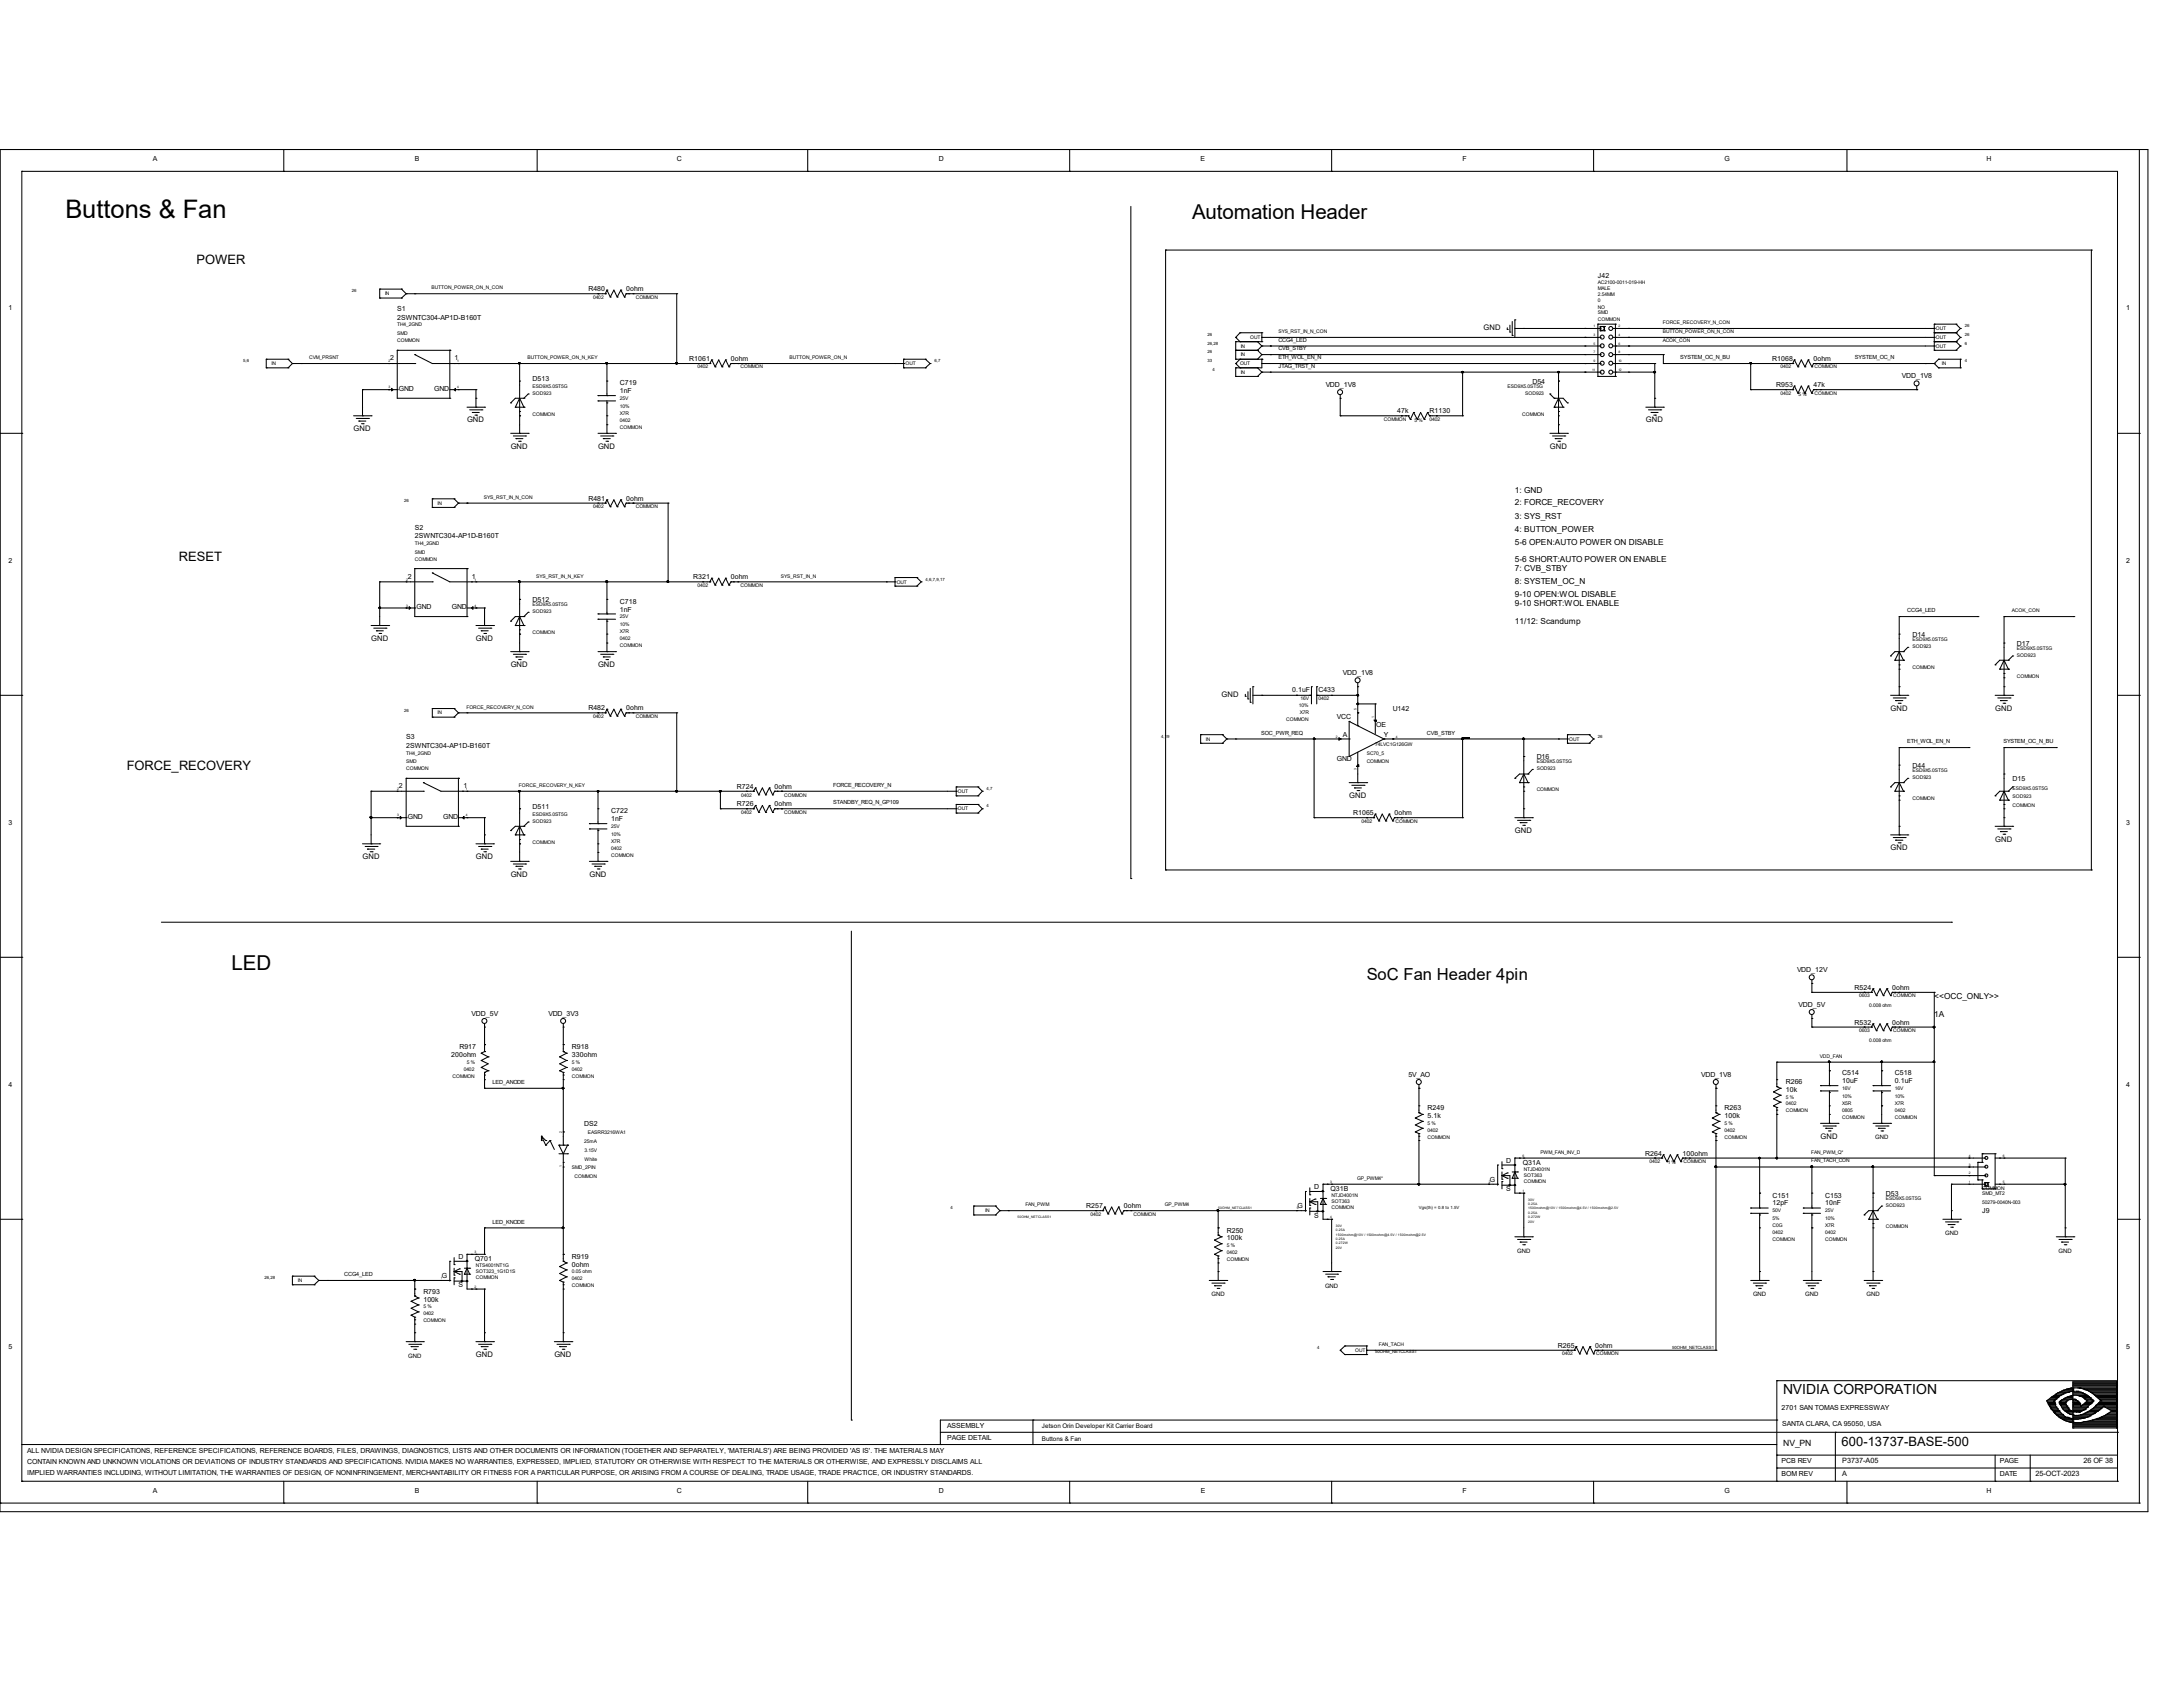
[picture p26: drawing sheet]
<svg xmlns="http://www.w3.org/2000/svg" width="279mm" height="216mm" viewBox="0 0 279 216" stroke-linecap="round" stroke-linejoin="round" font-family="sans-serif">
<defs><g id="words">
<text font-size="3.3" x="8.4" y="27.9">Buttons &amp; Fan</text>
<g font-size="2.6">
<text x="152.6" y="28">Automation Header</text>
<text x="29.6" y="124.2">LED</text>
</g>
<text font-size="2.1" x="174.9" y="125.4">SoC Fan Header 4pin</text>
<text font-size="1.8" x="228.2" y="178.4">NVIDIA CORPORATION</text>
<g font-size="1.7">
<text x="25.1" y="33.7">POWER</text>
<text x="22.9" y="71.8">RESET</text>
<text x="16.2" y="98.6">FORCE_RECOVERY</text>
<text x="235.7" y="185.1">600-13737-BASE-500</text>
</g>
<g font-size="1.1">
<text x="193.9" y="64.7">2: FORCE_RECOVERY</text>
<text x="193.9" y="63">1: GND</text>
<text x="193.9" y="68.1">4: BUTTON_POWER</text>
<text x="193.9" y="69.7">5-6 OPEN:AUTO POWER ON DISABLE</text>
<text x="193.9" y="72">5-6 SHORT:AUTO POWER ON ENABLE</text>
<text x="193.9" y="66.4">3: SYS_RST</text>
<text x="193.9" y="77.6">9-10 SHORT:WOL ENABLE</text>
<text x="193.9" y="73.1">7: CVB_STBY</text>
<text x="193.9" y="76.5">9-10 OPEN:WOL DISABLE</text>
<text x="193.9" y="74.8">8: SYSTEM_OC_N</text>
<text x="193.9" y="79.8">11/12: Scandump</text>
<text x="247.6" y="127.8">&lt;&lt;OCC_ONLY&gt;&gt;</text>
<text x="247.6" y="130.1">1A</text>
<text x="228.2" y="185.1">NV_PN</text>
</g>
<g font-size="1">
<text x="189.9" y="42.2">GND</text>
<text x="45.3" y="55.2">GND</text>
<text x="59.8" y="54.1">GND</text>
<text x="65.4" y="57.4">GND</text>
<text x="76.5" y="57.4">GND</text>
<text x="198.4" y="57.4">GND</text>
<text x="210.7" y="54.1">GND</text>
<text x="47.5" y="82">GND</text>
<text x="60.9" y="82">GND</text>
<text x="65.4" y="85.3">GND</text>
<text x="76.5" y="85.3">GND</text>
<text x="156.3" y="89.2">GND</text>
<text x="242" y="90.9">GND</text>
<text x="255.4" y="90.9">GND</text>
<text x="172.7" y="102.1">GND</text>
<text x="193.9" y="106.6">GND</text>
<text x="255.4" y="107.7">GND</text>
<text x="46.4" y="109.9">GND</text>
<text x="60.9" y="109.9">GND</text>
<text x="65.4" y="112.2">GND</text>
<text x="75.4" y="112.2">GND</text>
<text x="242" y="108.8">GND</text>
<text x="233" y="145.7">GND</text>
<text x="60.9" y="173.7">GND</text>
<text x="71" y="173.7">GND</text>
</g>
<g font-size=".9">
<text x="19.6" y="20.6">A</text>
<text x="53.1" y="20.6">B</text>
<text x="86.6" y="20.6">C</text>
<text x="120.1" y="20.6">D</text>
<text x="153.7" y="20.6">E</text>
<text x="187.2" y="20.6">F</text>
<text x="220.7" y="20.6">G</text>
<text x="254.3" y="20.6">H</text>
<text x="204.5" y="35.6">J42</text>
<text x="1.1" y="39.6">1</text>
<text x="50.8" y="39.8">S1</text>
<text x="50.8" y="40.9">2SWNTC304-AP1D-B160T</text>
<text x="75.3" y="37.3">R480</text>
<text x="80.1" y="37.3">0ohm</text>
<text x="272.1" y="39.6">1</text>
<text x="58.2" y="46.1">1</text>
<text x="88.2" y="46.2">R1061</text>
<text x="93.6" y="46.2">0ohm</text>
<text x="226.8" y="46.2">R1068</text>
<text x="232.1" y="46.2">0ohm</text>
<text x="51.1" y="50">GND</text>
<text x="55.6" y="50">GND</text>
<text x="68.2" y="48.8">D513</text>
<text x="79.3" y="49.3">C719</text>
<text x="79.3" y="50.3">1nF</text>
<text x="169.7" y="49.6">VDD_1V8</text>
<text x="178.8" y="52.9">47k</text>
<text x="183" y="52.9">R1130</text>
<text x="196.1" y="49.1">D54</text>
<text x="227.3" y="49.6">R953</text>
<text x="232.1" y="49.6">47k</text>
<text x="243.4" y="48.4">VDD_1V8</text>
<text x="75.3" y="64.1">R481</text>
<text x="80.1" y="64.1">0ohm</text>
<text x="53.1" y="67.8">S2</text>
<text x="53.1" y="68.9">2SWNTC304-AP1D-B160T</text>
<text x="1.1" y="72">2</text>
<text x="53.3" y="77.9">GND</text>
<text x="57.8" y="77.9">GND</text>
<text x="60.4" y="74">1</text>
<text x="68.2" y="77">D512</text>
<text x="79.3" y="77.3">C718</text>
<text x="88.7" y="74.1">R321</text>
<text x="93.6" y="74.1">0ohm</text>
<text x="272.1" y="72">2</text>
<text x="79.3" y="78.3">1nF</text>
<text x="244.8" y="81.5">D14</text>
<text x="258.1" y="82.6">D17</text>
<text x="165.4" y="88.6">0.1uF</text>
<text x="168.7" y="88.6">C433</text>
<text x="171.9" y="86.4">VDD_1V8</text>
<text x="52" y="94.6">S3</text>
<text x="52" y="95.7">2SWNTC304-AP1D-B160T</text>
<text x="75.3" y="90.9">R482</text>
<text x="80.1" y="90.9">0ohm</text>
<text x="171.1" y="92">VCC</text>
<text x="171.9" y="94.3">A</text>
<text x="176.1" y="93">OE</text>
<text x="177.1" y="94.3">Y</text>
<text x="178.3" y="91">U142</text>
<text x="59.3" y="100.8">1</text>
<text x="94.3" y="101">R724</text>
<text x="99.1" y="101">0ohm</text>
<text x="171.1" y="97.4">GND</text>
<text x="196.7" y="97.2">D16</text>
<text x="244.8" y="98.3">D44</text>
<text x="257.6" y="99.9">D15</text>
<text x="1.1" y="105.5">3</text>
<text x="52.2" y="104.8">GND</text>
<text x="56.7" y="104.8">GND</text>
<text x="68.2" y="103.5">D511</text>
<text x="78.2" y="104.1">C722</text>
<text x="78.2" y="105.1">1nF</text>
<text x="94.3" y="103.2">R726</text>
<text x="99.1" y="103.2">0ohm</text>
<text x="173.2" y="104.3">R1065</text>
<text x="178.5" y="104.3">0ohm</text>
<text x="272.1" y="105.5">3</text>
<text x="230" y="124.4">VDD_12V</text>
<text x="60.4" y="130">VDD_5V</text>
<text x="70.2" y="130">VDD_3V3</text>
<text x="230.2" y="128.9">VDD_5V</text>
<text x="237.4" y="131.1">R532</text>
<text x="237.4" y="126.7">R524</text>
<text x="242.2" y="131.1">0ohm</text>
<text x="242.2" y="126.7">0ohm</text>
<text x="57.7" y="135.3">200ohm</text>
<text x="58.8" y="134.3">R917</text>
<text x="73.2" y="134.3">R918</text>
<text x="73.2" y="135.3">330ohm</text>
<text x="180.3" y="137.8">5V_AO</text>
<text x="217.7" y="137.8">VDD_1V8</text>
<text x="235.8" y="137.6">C514</text>
<text x="242.5" y="137.6">C518</text>
<text x="1.1" y="139.1">4</text>
<text x="182.7" y="142.1">R249</text>
<text x="182.7" y="143.1">5.1k</text>
<text x="220.7" y="142.1">R263</text>
<text x="220.7" y="143.1">100k</text>
<text x="228.6" y="138.7">R266</text>
<text x="228.6" y="139.7">10k</text>
<text x="235.8" y="138.6">10uF</text>
<text x="242.5" y="138.6">0.1uF</text>
<text x="272.1" y="139.1">4</text>
<text x="74.8" y="144.1">DS2</text>
<text x="192.8" y="148.8">D</text>
<text x="194.9" y="149.1">Q31A</text>
<text x="210.6" y="147.9">R264</text>
<text x="215.3" y="147.9">100ohm</text>
<text x="139" y="154.6">R257</text>
<text x="143.8" y="154.6">0ohm</text>
<text x="166.1" y="154.6">G</text>
<text x="168.2" y="155.8">S</text>
<text x="168.2" y="152.1">D</text>
<text x="170.3" y="152.5">Q31B</text>
<text x="190.7" y="151.3">G</text>
<text x="192.8" y="152.5">S</text>
<text x="226.9" y="153.3">C151</text>
<text x="226.9" y="154.3">12pF</text>
<text x="233.6" y="153.3">C153</text>
<text x="233.6" y="154.3">10nF</text>
<text x="241.4" y="153">D53</text>
<text x="253.7" y="155.3">J9</text>
<text x="58.7" y="161.1">D</text>
<text x="60.8" y="161.4">Q701</text>
<text x="73.2" y="161.1">R919</text>
<text x="157" y="157.7">R250</text>
<text x="157" y="158.8">100k</text>
<text x="54.2" y="165.6">R793</text>
<text x="54.2" y="166.6">100k</text>
<text x="56.6" y="163.5">G</text>
<text x="58.7" y="164.8">S</text>
<text x="73.2" y="162.1">0ohm</text>
<text x="1.1" y="172.6">5</text>
<text x="199.4" y="172.5">R265</text>
<text x="204.2" y="172.5">0ohm</text>
<text x="272.1" y="172.6">5</text>
<text x="121.2" y="184.3">PAGE DETAIL</text>
<text x="121.2" y="182.8">ASSEMBLY</text>
<text x="228" y="180.4">2701 SAN TOMAS EXPRESSWAY</text>
<text x="228.1" y="182.5">SANTA CLARA, CA 95050, USA</text>
<text x="3.5" y="187.4">CONTAIN KNOWN AND UNKNOWN VIOLATIONS OR DEVIATIONS OF INDUSTRY STANDARDS AND SPECIFICATIONS. NVIDIA MAKES NO WARRANTIES, EXPRESSED, IMPLIED, STATUTORY OR OTHERWISE WITH RESPECT TO THE MATERIALS OR OTHERWISE, AND EXPRESSLY DISCLAIMS ALL</text>
<text x="3.5" y="186">ALL NVIDIA DESIGN SPECIFICATIONS, REFERENCE SPECIFICATIONS, REFERENCE BOARDS, FILES, DRAWINGS, DIAGNOSTICS, LISTS AND OTHER DOCUMENTS OR INFORMATION (TOGETHER AND SEPARATELY, 'MATERIALS') ARE BEING PROVIDED 'AS IS'. THE MATERIALS MAY</text>
<text x="3.5" y="188.8">IMPLIED WARRANTIES INCLUDING, WITHOUT LIMITATION, THE WARRANTIES OF DESIGN, OF NONINFRINGEMENT, MERCHANTABILITY OR FITNESS FOR A PARTICULAR PURPOSE, OR ARISING FROM A COURSE OF DEALING, TRADE USAGE, TRADE PRACTICE, OR INDUSTRY STANDARDS.</text>
<text x="19.6" y="191.1">A</text>
<text x="53.1" y="191.1">B</text>
<text x="86.6" y="191.1">C</text>
<text x="120.1" y="191.1">D</text>
<text x="153.7" y="191.1">E</text>
<text x="187.2" y="191.1">F</text>
<text x="220.7" y="191.1">G</text>
<text x="228" y="188.9">BOM REV</text>
<text x="228" y="187.2">PCB REV</text>
<text x="235.8" y="188.9">A</text>
<text x="235.8" y="187.2">P3737-A05</text>
<text x="254.3" y="191.1">H</text>
<text x="255.9" y="187.2">PAGE</text>
<text x="255.9" y="188.9">DATE</text>
<text x="260.5" y="188.9">25-OCT-2023</text>
<text x="266.7" y="187.2">26 OF 38</text>
</g>
<g font-size=".8">
<text x="240" y="145.8">GND</text>
<text x="194.2" y="160.3">GND</text>
<text x="249" y="158.1">GND</text>
<text x="263.5" y="160.3">GND</text>
<text x="155.1" y="165.9">GND</text>
<text x="169.6" y="164.8">GND</text>
<text x="224.4" y="165.9">GND</text>
<text x="231.1" y="165.9">GND</text>
<text x="238.9" y="165.9">GND</text>
<text x="52.2" y="173.7">GND</text>
<text x="133.3" y="182.8">Jetson Orin Developer Kit Carrier Board</text>
<text x="133.3" y="184.4">Buttons &amp; Fan</text>
</g>
<g font-size=".7">
<text x="163.6" y="43.7">CCG4_LED</text>
<text x="163.6" y="44.8">CVB_STBY</text>
<text x="163.6" y="46">ETH_WOL_EN_N</text>
<text x="163.6" y="47.1">JTAG_TRST_N</text>
<text x="215.1" y="46">SYSTEM_OC_N_BU</text>
<text x="237.4" y="46">SYSTEM_OC_N</text>
<text x="244.1" y="78.4">CCG4_LED</text>
<text x="161.4" y="94">SOC_PWR_REQ</text>
<text x="182.6" y="94">CVB_STBY</text>
<text x="244.1" y="95.1">ETH_WOL_EN_N</text>
<text x="256.4" y="95.1">SYSTEM_OC_N_BU</text>
<text x="106.6" y="100.7">FORCE_RECOVERY_N</text>
<text x="106.6" y="103">STANDBY_REQ_N_GP109</text>
<text x="63" y="138.7">LED_ANODE</text>
<text x="63" y="156.6">LED_KNODE</text>
<text x="44.1" y="163.3">CCG4_LED</text>
</g>
<g font-size=".6">
<text x="45" y="37.4">26</text>
<text x="49.3" y="37.8">IN</text>
<text x="50.8" y="41.8">TH4_2GND</text>
<text x="55.2" y="37">BUTTON_POWER_ON_N_CON</text>
<text x="75.9" y="38.2">0402</text>
<text x="81.4" y="38.2">COMMON</text>
<text x="204.5" y="38.7">0</text>
<text x="204.5" y="37.1">MALE</text>
<text x="204.5" y="37.9">2.54MM</text>
<text x="204.5" y="39.6">NO</text>
<text x="204.5" y="36.3">AC2100-0011-019-HH</text>
<text x="204.5" y="41">COMMON</text>
<text x="204.5" y="40.2">SMD</text>
<text x="212.8" y="41.5">FORCE_RECOVERY_N_CON</text>
<text x="251.5" y="41.9">26</text>
<text x="31.1" y="46.4">5,6</text>
<text x="34.8" y="46.7">IN</text>
<text x="39.6" y="46">CVM_PRSNT</text>
<text x="50.8" y="43.8">COMMON</text>
<text x="50.8" y="42.9">SMD</text>
<text x="67.5" y="46">BUTTON_POWER_ON_N_KEY</text>
<text x="89.3" y="47.2">0402</text>
<text x="94.8" y="47.2">COMMON</text>
<text x="101" y="46">BUTTON_POWER_ON_N</text>
<text x="115.9" y="46.7">OUT</text>
<text x="119.6" y="46.4">6,7</text>
<text x="154.6" y="46.4">33</text>
<text x="154.6" y="45.2">26</text>
<text x="154.6" y="44.1">26,28</text>
<text x="154.6" y="43">26</text>
<text x="155.2" y="47.5">4</text>
<text x="158.7" y="46.7">OUT</text>
<text x="158.8" y="47.8">IN</text>
<text x="158.8" y="45.6">IN</text>
<text x="158.8" y="44.5">IN</text>
<text x="160" y="43.3">OUT</text>
<text x="163.6" y="42.6">SYS_RST_IN_N_CON</text>
<text x="212.8" y="43.7">ACOK_CON</text>
<text x="212.8" y="42.6">BUTTON_POWER_ON_N_CON</text>
<text x="227.9" y="47.2">0402</text>
<text x="232.2" y="47.2">COMMON</text>
<text x="247.8" y="44.5">OUT</text>
<text x="247.8" y="43.3">OUT</text>
<text x="247.8" y="42.2">OUT</text>
<text x="248.5" y="46.7">IN</text>
<text x="251.5" y="46.4">4</text>
<text x="251.5" y="44.1">6</text>
<text x="251.5" y="43">26</text>
<text x="68.2" y="53.2">COMMON</text>
<text x="68.2" y="50.5">SOD923</text>
<text x="68.2" y="49.6">ESD9X5.0ST5G</text>
<text x="79.3" y="53.1">X7R</text>
<text x="79.3" y="52.2">10%</text>
<text x="79.3" y="54">0402</text>
<text x="79.3" y="51.2">25V</text>
<text x="177.1" y="53.9">COMMON</text>
<text x="183" y="53.9">0402</text>
<text x="193" y="49.6">ESD9X5.0ST5G</text>
<text x="194.8" y="53.2">COMMON</text>
<text x="195.2" y="50.5">SOD923</text>
<text x="227.9" y="50.5">0402</text>
<text x="230.2" y="50.7">5 %</text>
<text x="232.2" y="50.5">COMMON</text>
<text x="79.3" y="54.9">COMMON</text>
<text x="181.1" y="54">5 %</text>
<text x="51.7" y="64.2">26</text>
<text x="56" y="64.6">IN</text>
<text x="61.9" y="63.8">SYS_RST_IN_N_CON</text>
<text x="75.9" y="65.1">0402</text>
<text x="81.4" y="65.1">COMMON</text>
<text x="53.1" y="71.8">COMMON</text>
<text x="53.1" y="70.9">SMD</text>
<text x="53.1" y="69.7">TH4_2GND</text>
<text x="68.2" y="77.6">ESD9X5.0ST5G</text>
<text x="68.6" y="73.9">SYS_RST_IN_N_KEY</text>
<text x="89.3" y="75.1">0402</text>
<text x="94.8" y="75.1">COMMON</text>
<text x="99.9" y="73.9">SYS_RST_IN_N</text>
<text x="114.8" y="74.7">OUT</text>
<text x="118.4" y="74.3">4,6,7,9,17</text>
<text x="68.2" y="78.4">SOD923</text>
<text x="68.2" y="81.2">COMMON</text>
<text x="79.3" y="81.9">0402</text>
<text x="79.3" y="82.8">COMMON</text>
<text x="79.3" y="81">X7R</text>
<text x="79.3" y="80.1">10%</text>
<text x="79.3" y="79.1">25V</text>
<text x="244.8" y="82.9">SOD923</text>
<text x="244.8" y="82">ESD9X5.0ST5G</text>
<text x="257.5" y="78.4">ACOK_CON</text>
<text x="258.1" y="83.1">ESD9X5.0ST5G</text>
<text x="166.5" y="89.6">16V</text>
<text x="168.7" y="89.6">0402</text>
<text x="244.8" y="85.6">COMMON</text>
<text x="258.1" y="86.7">COMMON</text>
<text x="258.1" y="84">SOD923</text>
<text x="51.7" y="91.1">26</text>
<text x="56" y="91.4">IN</text>
<text x="59.7" y="90.7">FORCE_RECOVERY_N_CON</text>
<text x="75.9" y="91.9">0402</text>
<text x="81.4" y="91.9">COMMON</text>
<text x="148.6" y="94.4">4,19</text>
<text x="154.3" y="94.8">IN</text>
<text x="164.6" y="92.3">COMMON</text>
<text x="166.2" y="90.5">10%</text>
<text x="166.4" y="91.4">X7R</text>
<text x="176" y="95.5">74LVC1G126GW</text>
<text x="200.8" y="94.8">OUT</text>
<text x="204.5" y="94.4">26</text>
<text x="52" y="96.6">TH4_2GND</text>
<text x="52" y="98.6">COMMON</text>
<text x="52" y="97.7">SMD</text>
<text x="66.4" y="100.7">FORCE_RECOVERY_N_KEY</text>
<text x="94.9" y="101.9">0402</text>
<text x="100.4" y="101.9">COMMON</text>
<text x="122.6" y="101.5">OUT</text>
<text x="126.3" y="101.1">4,7</text>
<text x="174.9" y="97.7">COMMON</text>
<text x="174.9" y="96.6">SC70_5</text>
<text x="196.7" y="98.6">SOD923</text>
<text x="196.7" y="97.7">ESD9X5.0ST5G</text>
<text x="196.7" y="101.3">COMMON</text>
<text x="244.8" y="99.7">SOD923</text>
<text x="244.8" y="98.8">ESD9X5.0ST5G</text>
<text x="257.6" y="101">ESD9X5.0ST5G</text>
<text x="68.2" y="105.3">SOD923</text>
<text x="68.2" y="107.9">COMMON</text>
<text x="68.2" y="104.4">ESD9X5.0ST5G</text>
<text x="78.2" y="106">25V</text>
<text x="78.2" y="107.9">X7R</text>
<text x="78.2" y="107">10%</text>
<text x="94.9" y="104.2">0402</text>
<text x="100.4" y="104.2">COMMON</text>
<text x="122.6" y="103.7">OUT</text>
<text x="126.3" y="103.3">4</text>
<text x="174.2" y="105.3">0402</text>
<text x="178.6" y="105.3">COMMON</text>
<text x="244.8" y="102.4">COMMON</text>
<text x="257.6" y="103.3">COMMON</text>
<text x="257.6" y="102.2">SOD923</text>
<text x="78.2" y="109.6">COMMON</text>
<text x="78.2" y="108.8">0402</text>
<text x="238" y="127.6">0603</text>
<text x="239.2" y="128.9">0.008 ohm</text>
<text x="242.3" y="127.6">COMMON</text>
<text x="57.9" y="137.9">COMMON</text>
<text x="59.4" y="137">0402</text>
<text x="59.7" y="136.1">5 %</text>
<text x="73.2" y="136.1">5 %</text>
<text x="73.2" y="137">0402</text>
<text x="73.2" y="137.9">COMMON</text>
<text x="232.9" y="135.4">VDD_FAN</text>
<text x="238" y="132.1">0603</text>
<text x="239.2" y="133.4">0.008 ohm</text>
<text x="242.3" y="132.1">COMMON</text>
<text x="182.7" y="143.9">5 %</text>
<text x="220.7" y="143.9">5 %</text>
<text x="228.6" y="142.4">COMMON</text>
<text x="228.6" y="140.6">5 %</text>
<text x="228.6" y="141.5">0402</text>
<text x="235.8" y="142.3">0805</text>
<text x="235.8" y="140.5">10%</text>
<text x="235.8" y="143.2">COMMON</text>
<text x="235.8" y="139.5">16V</text>
<text x="235.8" y="141.4">X5R</text>
<text x="242.5" y="140.5">10%</text>
<text x="242.5" y="143.2">COMMON</text>
<text x="242.5" y="142.3">0402</text>
<text x="242.5" y="141.4">X7R</text>
<text x="242.5" y="139.5">16V</text>
<text x="73.2" y="149.6">SMD_2PIN</text>
<text x="74.8" y="146.3">25mA</text>
<text x="74.8" y="148.5">White</text>
<text x="74.8" y="147.4">3.15V</text>
<text x="75.2" y="145.2">EASRR3216WA1</text>
<text x="182.7" y="144.8">0402</text>
<text x="182.7" y="145.8">COMMON</text>
<text x="195" y="149.9">NTJD4001N</text>
<text x="197.1" y="147.7">PWM_FAN_INV_D</text>
<text x="211.1" y="148.9">0402</text>
<text x="213.4" y="149">1 %</text>
<text x="215.5" y="148.9">COMMON</text>
<text x="220.7" y="144.8">0402</text>
<text x="220.7" y="145.8">COMMON</text>
<text x="231.8" y="147.7">FAN_PWM_Q*</text>
<text x="231.8" y="148.8">FAN_TACH_CON</text>
<text x="73.5" y="150.7">COMMON</text>
<text x="121.7" y="154.7">4</text>
<text x="126.1" y="155.1">IN</text>
<text x="131.2" y="154.3">FAN_PWM</text>
<text x="139.6" y="155.6">0402</text>
<text x="145.1" y="155.6">COMMON</text>
<text x="149.1" y="154.3">GP_PWM4</text>
<text x="170.4" y="153.2">NTJD4001N</text>
<text x="170.4" y="154.8">COMMON</text>
<text x="170.4" y="154">SOT363</text>
<text x="173.7" y="151">GP_PWM4*</text>
<text x="181.6" y="154.7">Vgs(th) = 0.8 to 1.5V</text>
<text x="195" y="150.7">SOT363</text>
<text x="195" y="151.4">COMMON</text>
<text x="226.9" y="155.1">50V</text>
<text x="233.6" y="155.1">25V</text>
<text x="241.4" y="153.5">ESD9X5.0ST5G</text>
<text x="241.4" y="154.5">SOD923</text>
<text x="253.7" y="154.1">50279-0040N-003</text>
<text x="253.7" y="153">SMD_MT2</text>
<text x="253.7" y="152.3">COMMON</text>
<text x="157" y="160.5">0402</text>
<text x="157" y="161.4">COMMON</text>
<text x="157" y="159.6">5 %</text>
<text x="226.9" y="156.1">5%</text>
<text x="226.9" y="157.9">0402</text>
<text x="226.9" y="158.8">COMMON</text>
<text x="226.9" y="157">C0G</text>
<text x="233.6" y="158.8">COMMON</text>
<text x="233.6" y="156.1">10%</text>
<text x="233.6" y="157">X7R</text>
<text x="233.6" y="157.9">0402</text>
<text x="241.4" y="157.1">COMMON</text>
<text x="33.9" y="163.7">26,28</text>
<text x="38.1" y="164.1">IN</text>
<text x="54.2" y="167.4">5 %</text>
<text x="60.9" y="162.2">NTS4001NT1G</text>
<text x="60.9" y="162.9">SOT323_1G1D1S</text>
<text x="60.9" y="163.7">COMMON</text>
<text x="73.2" y="162.9">0.05 ohm</text>
<text x="73.2" y="164.7">COMMON</text>
<text x="73.2" y="163.8">0402</text>
<text x="54.2" y="169.2">COMMON</text>
<text x="54.2" y="168.3">0402</text>
<text x="168.6" y="172.6">4</text>
<text x="173.4" y="173">OUT</text>
<text x="176" y="173.2">50OHM_NETCLASS1</text>
<text x="176.5" y="172.3">FAN_TACH</text>
<text x="199.9" y="173.4">0402</text>
<text x="204.3" y="173.4">COMMON</text>
<text x="214" y="172.6">50OHM_NETCLASS1</text>
</g>
<g font-size=".4">
<text x="204" y="41.9">1</text>
<text x="207.1" y="41.9">2</text>
<text x="49.7" y="46.4">2</text>
<text x="58.5" y="46.4">1</text>
<text x="203.8" y="47.5">11</text>
<text x="204" y="43">3</text>
<text x="204" y="44.1">5</text>
<text x="204" y="45.2">7</text>
<text x="204" y="46.4">9</text>
<text x="207.1" y="43">4</text>
<text x="207.1" y="44.1">6</text>
<text x="207.1" y="45.2">8</text>
<text x="207.1" y="46.4">10</text>
<text x="207.1" y="47.5">12</text>
<text x="49.7" y="49.7">3</text>
<text x="58.5" y="49.7">4</text>
<text x="52" y="74.3">2</text>
<text x="52" y="77.6">3</text>
<text x="60.7" y="74.3">1</text>
<text x="60.7" y="77.6">4</text>
<text x="171" y="94.4">2</text>
<text x="173.6" y="90.9" transform="rotate(-90 173.6 90.9)">5</text>
<text x="175.9" y="92" transform="rotate(-90 175.9 92)">1</text>
<text x="178.6" y="94.4">4</text>
<text x="50.8" y="101.1">2</text>
<text x="173.6" y="98.6" transform="rotate(-90 173.6 98.6)">3</text>
<text x="50.8" y="104.5">3</text>
<text x="59.6" y="104.5">4</text>
<text x="71.9" y="149.4" transform="rotate(-90 71.9 149.4)">1</text>
<text x="71.9" y="145" transform="rotate(-90 71.9 145)">2</text>
<text x="194.9" y="148">6</text>
<text x="252" y="149.2">3</text>
<text x="252" y="148">4</text>
<text x="256.3" y="148">6</text>
<text x="130.2" y="155.9">50OHM_NETCLASS1</text>
<text x="155.9" y="154.8">50OHM_NETCLASS1</text>
<text x="166" y="154.8">5</text>
<text x="170.3" y="155.9">4</text>
<text x="170.3" y="151.4">3</text>
<text x="190.5" y="151.4">2</text>
<text x="194.9" y="152.5">1</text>
<text x="195.6" y="155.4">0.25A</text>
<text x="195.6" y="153.7">30V</text>
<text x="195.6" y="154.2">0.25A</text>
<text x="195.6" y="155.9">0.272W</text>
<text x="195.6" y="154.8">1500mohm@10V / 1500mohm@4.5V / 1500mohm@2.5V</text>
<text x="252" y="151.4">1</text>
<text x="252" y="150.3">2</text>
<text x="256.3" y="151.4">5</text>
<text x="60.7" y="160.4">3</text>
<text x="171" y="157">30V</text>
<text x="171" y="159.8">20V</text>
<text x="171" y="158.2">1500mohm@10V / 1500mohm@4.5V / 1500mohm@2.5V</text>
<text x="171" y="159.3">0.272W</text>
<text x="171" y="157.6">0.25A</text>
<text x="171" y="158.7">0.25A</text>
<text x="195.6" y="156.5">20V</text>
<text x="56.4" y="163.7">1</text>
<text x="60.7" y="164.8">2</text>
</g>
</g></defs>
<g fill="none" stroke="#000" stroke-width=".13">
<path d="M0 19.1h.1M0 19.1h274.9v174.4h-274.9zM36.3 19.1v2.8M68.7 19.1v2.8M103.4 19.1v2.8M136.9 19.1v2.8M170.4 19.1v2.8M204 19.1v2.8M236.4 19.1v2.8M273.8 19.1v173.3M2.8 21.9h.1M2.8 21.9h268.2v167.7"/>
<path d="M2.8 21.9v167.7M36.3 21.9h.1M48.6 37h.1M48.6 38.1h.1M48.6 37v1.1M48.6 37h2.8M48.6 38.1h2.8M51.4 38.1h.1M51.4 37h.1M51.4 37l.6 .6M52 37.6h.1M52 37.6l-.6 .5"/>
<path d="M52 37.6h25.5M53.1 37.6h.1M68.7 21.9h.1M76.5 37.6h.1M77.5 37.6h.1M77.7 37.1h.1M77.7 37.1l-.2 .5M77.7 37.1l.4 .9M78.1 38h.1M78.1 38l.5-.9 .4 .9M79 38h.1M79.5 37.1h.1"/>
<path d="M79.5 37.1l-.5 .9M79.5 37.1l.4 .9M79.9 38h.1M80.1 37.6h.1M80.1 37.6h6.5M80.1 37.6l-.2 .4M80.5 37.6h.1M81 37.6h.1M86.6 37.6h.1M86.6 37.6v8.9M103.4 21.9h.1M136.9 21.9h.1"/>
<path d="M144.7 26.4v86M149.2 32h.1M149.2 32v79.3M149.2 32h118.5M170.4 21.9h.1M204 21.9h.1M236.4 21.9h.1M267.7 32h.1M267.7 32v79.3M0 55.5h2.8M2.8 55.5h.1M34.1 46h.1"/>
<path d="M34.1 47.1h.1M34.1 46h2.8M34.1 46v1.1M34.1 47.1h2.8M36.9 47.1h.1M36.9 46h.1M36.9 46l.5 .5M37.4 46.5h.1M37.4 46.5l-.5 .6M37.4 46.5h15.7M38.6 46.5h.1M45.3 53.2h2.2"/>
<path d="M45.6 53.6h1.6M45.9 53.9h.1M45.9 53.9h.9M46.3 54.2h.2M46.4 53.2h.1M46.4 49.9h.1M46.4 49.9v3.3M46.4 49.9h4.4M46.5 54.2h.1M47.2 53.6h.1M47.5 53.2h.1M49.7 46.5h.1"/>
<path d="M49.7 49.9h.1M50.8 49.9h.1M50.8 44.8h.1M50.8 44.8h6.8M50.8 44.8v6.2h6.8M53.1 45.4h.1M53.1 46.5h.1M53.1 45.4l2.2 1.1h35.5M57.6 51h.1M57.6 44.8h.1M57.6 49.9h3.3M57.6 44.8v6.2"/>
<path d="M58.1 46.5h.1M58.1 49.9h.1M58.7 46.5h.1M58.7 49.9h.1M59.8 52.1h2.2M60.1 52.5h1.6M60.5 52.8h.1M60.5 52.8h.8M60.8 53.1h.2M60.9 52.1h.1M60.9 49.9h.1M60.9 51h.1"/>
<path d="M60.9 49.9v2.2M61 53.1h.1M61.7 52.5h.1M62 52.1h.1M65.4 51.6h.1M65.4 55.5h2.2M65.7 55.8h1.6M66 52.1h.1M66 52.1h1.1M66 52.1l.5-1.1 .6 1.1M66 56.1h.1M66 56.1h.9"/>
<path d="M66.4 56.5h.2M66.5 55.5h.1M66.5 52.7h.1M66.5 48.8h.1M66.5 53.2h.1M66.5 46.5h.1M66.5 46.5v9M66.6 56.5h.1M67.1 52.1h.1M67.1 51h.1M67.1 51h-1.1l-.6 .6M67.3 55.8h.1"/>
<path d="M67.6 55.5h.1M67.6 50.4h.1M67.6 50.4l-.5 .6M76.5 50.6h.1M76.5 51.3h.1M76.5 55.5h2.3M76.5 50.6h2.3M76.5 51.3h2.3M76.9 55.8h1.5M77.2 56.1h.1M77.2 56.1h.9M77.6 56.5h.2"/>
<path d="M77.7 55.5h.1M77.7 51.6h.1M77.7 50.6h.1M77.7 48.8h.1M77.7 53.2h.1M77.7 46.5h.1M77.7 54.4h.1M77.7 46.5v4.1M77.7 51.3v4.2M77.8 56.5h.1M78.4 55.8h.1M78.8 55.5h.1"/>
<path d="M86.6 46.5h.1M90 46.5h.1M90.8 46.5h.1M91.1 46.1h.1M91.1 46.1l-.3 .4M91.1 46.1l.4 .8M91.5 46.9h.1M91.5 46.9l.5-.8 .4 .8M92.4 46.9h.1M92.9 46.1h.1M92.9 46.1l-.5 .8M92.9 46.1l.4 .8"/>
<path d="M93.3 46.9h.1M93.6 46.5h.1M93.6 46.5h22.1M93.6 46.5l-.3 .4M93.9 46.5h.1M94.4 46.5h.1M115.7 46.5h.1M115.7 46h.1M115.7 47.1h.1M115.7 46h2.7M115.7 47.1h2.7M115.7 46v1.1"/>
<path d="M118.4 46h.1M118.4 47.1h.1M118.4 46l.6 .5M119 46.5h.1M119 46.5l-.6 .6M158.2 47.1h.1M158.2 48.2h.1M158.2 46.5h.1M158.2 44.8h.1M158.2 46h.1M158.2 43.7h.1M158.2 43.2h.1"/>
<path d="M158.2 46h3.3M158.2 43.7v2.3M158.2 47.1v1.1M158.2 48.2h2.8M158.2 46.5l.5 .6M158.2 44.8h2.8M158.2 43.7h3.3M158.2 43.2l.5 .5M158.7 46h.1M158.7 47.1h.1M158.7 42.6h.1M158.7 43.7h.1"/>
<path d="M158.7 46l-.5 .5M158.7 42.6l-.5 .6M158.7 42.6h2.8M161 48.2h.1M161 47.1h.1M161 46h.1M161 44.8h.1M161 43.7h.1M161 47.1l.5 .5M161 44.8l.5 .6M161 43.7l.5 .6M161.5 47.6h.1"/>
<path d="M161.5 46h.1M161.5 46.5h.1M161.5 45.4h.1M161.5 44.3h.1M161.5 43.2h.1M161.5 42.6h.1M161.5 43.7h.1M161.5 46v1.1h-3.3M161.5 46.5h43.3M161.5 47.6l-.5 .6M161.5 47.6h43.3M161.5 42.6v1.1"/>
<path d="M161.5 45.4l-.5 .6M161.5 45.4h43.3M161.5 44.3l-.5 .5M161.5 44.3h43.3M161.5 43.2h43.3M162.6 47.6h.1M162.6 45.4h.1M162.6 44.3h.1M171.5 51h.1M171.5 53.2h.1M171.5 53.2h8.8M171.5 50.5v2.7"/>
<path d="M179.4 53.2h.1M179.9 53.2h.1M180.3 53.2h.1M180.3 53.2l.2 .5M180.5 53.7h.1M180.9 52.8h.1M180.9 52.8l.5 .9M180.9 52.8l-.4 .9M181.4 53.7h.1M181.4 53.7l.4-.9 .5 .9M182.3 53.7h.1M182.7 52.8h.1"/>
<path d="M182.7 52.8l.3 .4M182.7 52.8l-.4 .9M183 53.2h.1M183 53.2h4.2M183.9 53.2h.1M187.2 47.6h.1M187.2 53.2h.1M187.2 47.6v5.6M192.9 42.2h.1M192.9 42v.2M193.3 42.5h.1M193.3 41.6v.9"/>
<path d="M193.5 42.9h.1M193.5 41.1v1.8M193.9 40.9h.1M193.9 42h10.9M193.9 40.9v2.3M195 42h.1M198.4 50.4h.1M198.4 55.5h2.2M198.4 50.4l.5 .6M198.7 55.8h1.6M198.9 52.1h.1M198.9 51h.1"/>
<path d="M198.9 52.1h1.2M198.9 51h1.2l.5 .6M198.9 52.1l.6-1.1 .6 1.1M199.1 56.1h.1M199.1 56.1h.8M199.4 56.5h.2M199.5 55.5h.1M199.5 52.7h.1M199.5 48.8h.1M199.5 53.2h.1M199.5 54.4h.1M199.5 47.6h.1"/>
<path d="M199.5 47.6v7.9M199.6 56.5h.1M200.1 52.1h.1M200.3 55.8h.1M200.6 55.5h.1M200.6 51.6h.1M202.9 42h.1M202.9 43.2h.1M202.9 44.3h.1M202.9 45.4h.1M202.9 46.5h.1M202.9 47.6h.1"/>
<path d="M204.5 48.2h.1M204.5 41.5h.1M204.5 48.2h2.3M204.5 41.5h2.3M204.5 41.5v6.7M204.8 45.4h.1M204.8 44.3h.1M204.8 43.2h.1M204.8 42.3h.1M204.8 47.6h.1M204.8 46.5h.1M204.8 42h.1"/>
<path d="M204.8 41.8h.1M204.8 41.8h.6M204.8 42.3h.6M204.8 41.8v.5M205.4 41.8h.1M205.4 42.3h.1M205.4 41.8v.5M206.5 42h41.1M206.5 46.5h5.3M206.5 47.6h5.3M206.5 45.4h6.4M206.5 44.3h41.1"/>
<path d="M206.5 43.2h41.1M206.8 48.2h.1M206.8 41.5h.1M206.8 43.2h.1M206.8 47.6h.1M206.8 44.3h.1M206.8 46.5h.1M206.8 42h.1M206.8 45.4h.1M206.8 41.5v6.7M208.4 42h.1M208.4 43.2h.1"/>
<path d="M208.4 44.3h.1M208.4 45.4h.1M208.4 46.5h.1M208.4 47.6h.1M210.7 52.1h2.2M211 52.5h1.6M211.3 52.8h.1M211.3 52.8h.9M211.7 53.1h.2M211.8 52.1h.1M211.8 47.6h.1M211.8 51h.1"/>
<path d="M211.8 46.5h.1M211.8 46.5v5.6M211.9 53.1h.1M212.6 52.5h.1M212.9 52.1h.1M212.9 45.4h.1M212.9 46.5h.1M212.9 46.5h16.5M212.9 45.4v1.1M224.1 46.5h.1M224.1 49.9h.1M224.1 49.9h5.3"/>
<path d="M224.1 46.5v3.4M228.6 49.9h.1M228.6 46.5h.1M229.4 49.9h.1M229.4 46.5h.1M229.7 49.4h.1M229.7 46.1h.1M229.7 49.4l-.3 .5M229.7 49.4l.4 .9M229.7 46.1l-.3 .4M229.7 46.1l.4 .8M230.1 50.3h.1"/>
<path d="M230.1 46.9h.1M230.1 50.3l.4-.9 .5 .9M230.1 46.9l.4-.8 .5 .8M231 50.3h.1M231 46.9h.1M231.4 49.4h.1M231.4 46.1h.1M231.4 49.4l-.4 .9M231.4 49.4l.5 .9M231.4 46.1l-.4 .8M231.4 46.1l.5 .8M231.9 50.3h.1"/>
<path d="M231.9 46.9h.1M232.1 49.9h.1M232.1 46.5h.1M232.1 46.5h15.5M232.1 49.9h13.2M232.1 49.9l-.2 .4M232.1 46.5l-.2 .4M232.5 49.9h.1M232.5 46.5h.1M233 49.9h.1M233 46.5h.1M245.3 49.9h.1"/>
<path d="M245.3 49.4v.5M246.4 46.5h.1M247.6 46.5h.1M247.6 44.3h.1M247.6 43.7h.1M247.6 44.8h.1M247.6 43.2h.1M247.6 42.6h.1M247.6 42h.1M247.6 41.5h.1M247.6 44.8h2.8M247.6 43.7h2.8"/>
<path d="M247.6 42.6h2.8M247.6 46.5l.5 .6M247.6 41.5v3.3M247.6 41.5h2.8M248.1 46h.1M248.1 47.1h.1M248.1 46h2.8M248.1 47.1h2.8M248.1 46l-.5 .5M250.4 43.7h.1M250.4 44.8h.1M250.4 42.6h.1"/>
<path d="M250.4 41.5h.1M250.4 43.7l.5 .6M250.4 42.6l.5 .6M250.4 41.5l.5 .5M250.9 46h.1M250.9 47.1h.1M250.9 44.3h.1M250.9 43.2h.1M250.9 42h.1M250.9 43.2l-.5 .5M250.9 46v1.1M250.9 44.3l-.5 .5"/>
<path d="M250.9 42l-.5 .6M271 55.5h2.8M273.8 55.5h.1M48.6 77.8h.1M48.6 74.5h.1M48.6 74.5v5.6M48.6 74.5h6.7M48.6 77.8h4.5M52 74.5h.1M52 77.8h.1M53.1 77.8h.1M53.1 72.8h.1"/>
<path d="M53.1 72.8v6.1h6.7M53.1 72.8h6.7M55.3 63.8h.1M55.3 64.9h.1M55.3 73.3h.1M55.3 74.5h.1M55.3 63.8v1.1M55.3 63.8h2.8M55.3 64.9h2.8M55.3 73.3l2.3 1.2h33.2M58.1 64.9h.1M58.1 63.8h.1"/>
<path d="M58.1 63.8l.6 .6M58.7 64.4h.1M58.7 64.4l-.6 .5M58.7 64.4h18.8M59.8 64.4h.1M59.8 78.9h.1M59.8 72.8h.1M59.8 77.8h2.2M59.8 72.8v6.1M60.4 74.5h.1M60.4 77.8h.1M60.9 74.5h.1"/>
<path d="M60.9 77.8h.1M62 77.8h.1M62 77.8v2.3M65.4 79.5h.1M66.5 76.7h.1M66.5 74.5h.1M66.5 74.5v8.9M67.1 78.9h.1M67.1 78.9h-1.1l-.6 .6M67.6 78.4h.1M67.6 78.4l-.5 .5M76.5 78.6h.1"/>
<path d="M76.5 79.2h.1M76.5 64.4h.1M76.5 78.6h2.3M76.5 79.2h2.3M77.5 64.4h.1M77.7 79.5h.1M77.7 78.6h.1M77.7 76.7h.1M77.7 64h.1M77.7 74.5h.1M77.7 74.5v4.1M77.7 79.2v4.2"/>
<path d="M77.7 64l-.2 .4M77.7 64l.4 .9M78.1 64.9h.1M78.1 64.9l.5-.9 .4 .9M79 64.9h.1M79.5 64h.1M79.5 64l-.5 .9M79.5 64l.4 .9M79.9 64.9h.1M80.1 64.4h.1M80.1 64.4h5.4M80.1 64.4l-.2 .5"/>
<path d="M80.5 64.4h.1M81 64.4h.1M85.5 74.5h.1M85.5 64.4h.1M85.5 64.4v10.1M90 74.5h.1M90.8 74.5h.1M91.1 74h.1M91.1 74l-.3 .5M91.1 74l.4 .9M91.5 74.9h.1M91.5 74.9l.5-.9 .4 .9"/>
<path d="M92.4 74.9h.1M92.9 74h.1M92.9 74l-.5 .9M92.9 74l.4 .9M93.3 74.9h.1M93.6 74.5h.1M93.6 74.5h21M93.6 74.5l-.3 .4M93.9 74.5h.1M94.4 74.5h.1M113.5 74.5h.1M114.6 74.5h.1"/>
<path d="M114.6 73.9h.1M114.6 75h.1M114.6 75h2.7M114.6 73.9h2.7M114.6 73.9v1.1M117.3 73.9h.1M117.3 75h.1M117.3 73.9l.6 .6M117.9 74.5h.1M117.9 74.5l-.6 .5M243.1 78.9h.1M243.1 78.9v10.1"/>
<path d="M243.1 78.9h10.1M253.2 78.9h.1M256.5 78.9h.1M256.5 78.9v10.1M256.5 78.9h8.9M265.4 78.9h.1M0 89h2.8M2.8 89h.1M47.5 80.1h2.2M47.8 80.4h1.6M48.2 80.7h.1M48.2 80.7h.9"/>
<path d="M48.5 81.1h.2M48.6 80.1h.1M48.7 81.1h.1M49.4 80.4h.1M49.7 80.1h.1M52 99.6h.1M52 99.6v6.1h6.7M52 99.6h6.7M55.3 90.7h.1M55.3 91.8h.1M55.3 90.7h2.8M55.3 90.7v1.1"/>
<path d="M55.3 91.8h2.8M58.1 91.8h.1M58.1 90.7h.1M58.1 90.7l.6 .5M58.7 91.2h.1M58.7 99.6h.1M58.7 91.2l-.6 .6M58.7 91.2h18.8M58.7 99.6v6.1M59.8 91.2h.1M60.9 80.1h2.3M61.3 80.4h1.5"/>
<path d="M61.6 80.7h.1M61.6 80.7h.9M61.9 81.1h.2M62 80.1h.1M62.1 81.1h.1M62.8 80.4h.1M63.2 80.1h.1M65.4 83.4h2.2M65.7 83.7h1.6M66 80.1h.1M66 80.1h1.1M66 80.1l.5-1.2 .6 1.2"/>
<path d="M66 84.1h.1M66 84.1h.9M66.4 84.4h.2M66.5 83.4h.1M66.5 80.6h.1M66.5 81.2h.1M66.6 84.4h.1M67.1 80.1h.1M67.3 83.7h.1M67.6 83.4h.1M76.5 91.2h.1M76.5 83.4h2.3"/>
<path d="M76.9 83.7h1.5M77.2 84.1h.1M77.2 84.1h.9M77.5 91.2h.1M77.6 84.4h.2M77.7 83.4h.1M77.7 81.2h.1M77.7 90.8h.1M77.7 82.3h.1M77.7 90.8l-.2 .4M77.7 90.8l.4 .9M77.8 84.4h.1"/>
<path d="M78.1 91.7h.1M78.1 91.7l.5-.9 .4 .9M78.4 83.7h.1M78.8 83.4h.1M79 91.7h.1M79.5 90.8h.1M79.5 90.8l-.5 .9M79.5 90.8l.4 .9M79.9 91.7h.1M80.1 91.2h.1M80.1 91.2h6.5M80.1 91.2l-.2 .5"/>
<path d="M80.5 91.2h.1M81 91.2h.1M86.6 91.2h.1M86.6 91.2v10.1M153.7 94h.1M153.7 95.1h.1M153.7 94h2.8M153.7 94v1.1M153.7 95.1h2.8M156.5 95.1h.1M156.5 94h.1M156.5 94l.5 .6"/>
<path d="M157 94.6h.1M157 94.6l-.5 .5M157 94.6h15.7M158.2 94.6h.1M159.4 89.1h.1M159.4 88.9v.2M159.7 89.5h.1M159.7 88.5v1M160 89.9h.1M160 88.1v1.8M160.4 87.9h.1M160.4 89h7.5"/>
<path d="M160.4 87.9v2.2M161.5 89h.1M165.9 89h.1M167.6 89h.1M167.9 87.9h.1M167.9 87.9v2.2M168.2 94.6h.1M168.2 94.6v10M168.5 89h.1M168.5 87.9h.1M168.5 89h5.3M168.5 87.9v2.2"/>
<path d="M170.4 89h.1M171.5 94.6h.1M172.7 94.6h.1M172.7 92.3h.1M172.7 92.3v4.5l4.4-2.2M172.7 92.3l4.4 2.3M173.8 87.9h.1M173.8 97.9h.1M173.8 92.9h.1M173.8 91.2h.1M173.8 89h.1M173.8 90.1h.1"/>
<path d="M173.8 87.4v5.5M173.8 96.3v3.9M173.8 90.1h2.2M176 92.3h.1M176 90.1h.1M176 90.1v3.8M177.1 94.6h.1M177.1 94.6h23.5M178.3 94.6h.1M187.2 94.6h.1M187.2 94.6v10M193.9 99.6h.1"/>
<path d="M195 96.8h.1M195 94.6h.1M195 94.6v10M195.6 99.1h.1M195.6 99.1h-1.1l-.6 .5M196.1 98.5h.1M196.1 98.5l-.5 .6M199.5 94.6h.1M200.6 94.6h.1M200.6 94h.1M200.6 95.1h.1M200.6 94h2.8"/>
<path d="M200.6 95.1h2.8M200.6 94v1.1M203.4 94h.1M203.4 95.1h.1M203.4 94l.6 .6M204 94.6h.1M204 94.6l-.6 .5M242 83.9h.1M242 89h2.2M242.3 89.3h1.5M242.5 84.5h.1M242.5 84.5l.6-1.1 .5 1.1"/>
<path d="M242.5 84.5h1.1M242.6 89.7h.1M242.6 89.7h.9M243 90h.2M243.1 89h.1M243.1 97.9h.1M243.1 85.1h.1M243.1 81.2h.1M243.1 85.6h.1M243.1 95.7h.1M243.1 87.9h.1M243.1 95.7v11.1"/>
<path d="M243.1 95.7h8.9M243.2 90h.1M243.6 84.5h.1M243.6 83.4h.1M243.6 83.4h-1.1l-.5 .5M243.8 89.3h.1M244.2 89h.1M244.2 99.6h.1M244.2 82.8h.1M244.2 99.6l-.6 .6M244.2 82.8l-.6 .6M252 95.7h.1"/>
<path d="M255.4 85.1h.1M255.4 89h2.2M255.7 89.3h1.6M255.9 85.6h.1M255.9 85.6l.6-1.1 .5 1.1M255.9 85.6h1.1M256 89.7h.1M256 89.7h.9M256.4 90h.2M256.5 89h.1M256.5 99.1h.1M256.5 86.2h.1"/>
<path d="M256.5 82.3h.1M256.5 86.7h.1M256.5 87.9h.1M256.5 95.7h.1M256.5 95.7v10M256.5 95.7h6.7M256.6 90h.1M257 85.6h.1M257 84.5h.1M257 84.5h-1.1l-.5 .6M257.3 89.3h.1M257.6 89h.1"/>
<path d="M257.6 83.9h.1M257.6 83.9l-.6 .6M263.2 95.7h.1M271 89h2.8M273.8 89h.1M20.7 118h229.1M46.4 108h2.2M46.7 108.3h1.6M47 108.7h.1M47 108.7h1M47.4 109h.2M47.5 108h.1"/>
<path d="M47.5 104.6h.1M47.5 101.3h.1M47.5 101.3v6.7M47.5 104.6h4.5M47.5 101.3h6.7M47.6 109h.1M48.3 108.3h.1M48.6 108h.1M50.8 101.3h.1M50.8 104.6h.1M52 104.6h.1M54.2 100.2h.1"/>
<path d="M54.2 101.3h.1M54.2 100.2l2.2 1.1h40M58.7 105.7h.1M58.7 104.6h3.3M59.2 101.3h.1M59.2 104.6h.1M59.8 101.3h.1M59.8 104.6h.1M60.9 108h2.3M61.3 108.3h1.5M61.6 108.7h.1M61.6 108.7h.9"/>
<path d="M61.9 109h.2M62 108h.1M62 104.6h.1M62 106.8h.1M62 104.6v3.4M62.1 109h.1M62.8 108.3h.1M63.2 108h.1M65.4 106.3h.1M65.4 110.2h2.2M65.7 110.6h1.6M66 106.8h.1"/>
<path d="M66 106.8h1.1M66 106.8l.5-1.1 .6 1.1M66 110.9h.1M66 110.9h.9M66.4 111.2h.2M66.5 110.2h.1M66.5 107.4h.1M66.5 103.5h.1M66.5 108h.1M66.5 101.3h.1M66.5 101.3v8.9M66.6 111.2h.1"/>
<path d="M67.1 106.8h.1M67.1 105.7h.1M67.1 105.7h-1.1l-.6 .6M67.3 110.6h.1M67.6 110.2h.1M67.6 105.2h.1M67.6 105.2l-.5 .5M75.4 105.4h.1M75.4 106.1h.1M75.4 110.2h2.3M75.4 106.1h2.3M75.4 105.4h2.3"/>
<path d="M75.8 110.6h1.5M76.1 110.9h.1M76.1 110.9h.9M76.5 111.2h.2M76.5 110.2h.1M76.5 106.3h.1M76.5 105.4h.1M76.5 103.5h.1M76.5 108h.1M76.5 101.3h.1M76.5 109.1h.1M76.5 101.3v4.1"/>
<path d="M76.5 106.1v4.1M76.7 111.2h.1M77.3 110.6h.1M77.7 110.2h.1M86.6 101.3h.1M92.2 101.3h.1M92.2 103.5h.1M92.2 103.5h4.2M92.2 101.3v2.2M95.5 103.5h.1M95.5 101.3h.1M96.4 103.5h.1"/>
<path d="M96.4 101.3h.1M96.7 103.1h.1M96.7 100.8h.1M96.7 103.1l-.3 .4M96.7 103.1l.4 .9M96.7 100.8l-.3 .5M96.7 100.8l.4 .9M97.1 104h.1M97.1 101.7h.1M97.1 104l.5-.9 .4 .9M97.1 101.7l.5-.9 .4 .9M98 104h.1"/>
<path d="M98 101.7h.1M98.5 103.1h.1M98.5 100.8h.1M98.5 103.1l-.5 .9M98.5 103.1l.4 .9M98.5 100.8l-.5 .9M98.5 100.8l.4 .9M98.9 104h.1M98.9 101.7h.1M99.1 103.5h.1M99.1 101.3h.1M99.1 103.5h23.3"/>
<path d="M99.1 101.3h23.3M99.1 103.5l-.2 .5M99.1 101.3l-.2 .4M99.5 103.5h.1M99.5 101.3h.1M100 103.5h.1M100 101.3h.1M109 119.2v62.5M122.4 103.5h.1M122.4 103h.1M122.4 104.1h.1M122.4 101.3h.1"/>
<path d="M122.4 100.7h.1M122.4 101.9h.1M122.4 104.1h2.8M122.4 103h2.8M122.4 100.7v1.2M122.4 103v1.1M122.4 101.9h2.8M122.4 100.7h2.8M125.2 103h.1M125.2 104.1h.1M125.2 100.7h.1M125.2 101.9h.1"/>
<path d="M125.2 103l.5 .5M125.2 100.7l.5 .6M125.7 103.5h.1M125.7 101.3h.1M125.7 103.5l-.5 .6M125.7 101.3l-.5 .6M144.7 112.4h.1M149.2 111.3h.1M149.2 111.3h118.5M168.2 104.6h.1M168.2 104.6h7.6M172.7 100.2h2.2"/>
<path d="M173 100.5h1.6M173.4 100.8h.1M173.4 100.8h.8M173.7 101.2h.2M173.8 100.2h.1M173.9 101.2h.1M174.6 100.5h.1M174.9 100.2h.1M174.9 104.6h.1M175.8 104.6h.1M176 104.2h.1M176 104.2l-.2 .4"/>
<path d="M176 104.2l.5 .9M176.5 105.1h.1M176.5 105.1l.4-.9 .5 .9M177.4 105.1h.1M177.8 104.2h.1M177.8 104.2l-.4 .9M177.8 104.2l.5 .9M178.3 105.1h.1M178.5 104.6h.1M178.5 104.6h8.7M178.5 104.6l-.2 .5M178.8 104.6h.1"/>
<path d="M179.4 104.6h.1M187.2 104.6h.1M193.9 104.6h2.2M194.2 105h1.6M194.5 100.2h.1M194.5 100.2h1.1M194.5 100.2l.5-1.1 .6 1.1M194.6 105.3h.1M194.6 105.3h.9M194.9 105.6h.2M195 104.6h.1M195 100.7h.1"/>
<path d="M195 101.3h.1M195 103.5h.1M195.1 105.6h.1M195.6 100.2h.1M195.8 105h.1M196.1 104.6h.1M242 100.7h.1M242 106.8h2.2M242.3 107.2h1.5M242.5 101.3h.1M242.5 101.3h1.1M242.5 101.3l.6-1.1 .5 1.1"/>
<path d="M242.6 107.5h.1M242.6 107.5h.9M243 107.9h.2M243.1 106.8h.1M243.1 101.9h.1M243.1 102.4h.1M243.1 105.7h.1M243.2 107.9h.1M243.6 101.3h.1M243.6 100.2h.1M243.6 100.2h-1.1l-.5 .5M243.8 107.2h.1"/>
<path d="M244.2 106.8h.1M249.8 118h.1M255.4 101.9h.1M255.4 105.7h2.2M255.7 106.1h1.6M255.9 102.4h.1M255.9 102.4l.6-1.1 .5 1.1M255.9 102.4h1.1M256 106.4h.1M256 106.4h.9M256.4 106.8h.2M256.5 105.7h.1"/>
<path d="M256.5 103h.1M256.5 103.5h.1M256.5 104.6h.1M256.6 106.8h.1M257 102.4h.1M257 101.3h.1M257 101.3h-1.1l-.5 .6M257.3 106.1h.1M257.6 105.7h.1M257.6 100.7h.1M257.6 100.7l-.6 .6M267.7 111.3h.1"/>
<path d="M0 122.5h2.8M2.8 122.5h.1M61.6 136.6h.1M61.6 134.8h.1M61.6 135.7h.1M61.6 136.6l.9 .4M61.6 135.7l.9 .4-.9 .5M61.6 134.8l.9 .5M62 131.4h.1M62 137.6h.1M62 137.2h.1M62 134.6h.1"/>
<path d="M62 133.7h.1M62 138.2h.1M62 139.3h.1M62 131v3.6M62 137.2v2.1M62 134.6l-.4 .2M62 139.3h10.1M62.5 137h.1M62.5 135.3h.1M62.5 137l-.5 .2M62.5 135.3l-.9 .4M71.6 137h.1"/>
<path d="M71.6 135.3h.1M71.6 137l.5 .2M71.6 135.3l.9 .4M72.1 131.4h.1M72.1 137.6h.1M72.1 137.2h.1M72.1 134.6h.1M72.1 133.7h.1M72.1 138.2h.1M72.1 139.3h.1M72.1 131v3.6M72.1 137.2v9.4"/>
<path d="M72.1 134.6l.4 .2M72.5 136.6h.1M72.5 134.8h.1M72.5 135.7h.1M72.5 136.6l-.9 .4M72.5 135.7l-.9 .4 .9 .5M72.5 134.8l-.9 .5M181.6 139.3h.1M181.6 138.8v3.6M219.6 139.3h.1M219.6 138.8v3.6M227 139.7h.1"/>
<path d="M227 139.7l.9 .5M227.4 139.1h.1M227.4 138.2h.1M227.4 135.9h.1M227.4 135.9v3.2M227.4 139.1l.5 .2M227.4 135.9h20.2M227.9 139.3h.1M227.9 139.3l-.9 .4M231.9 130.3h.1M231.9 125.9h.1M231.9 127h.1"/>
<path d="M231.9 131.4h.1M231.9 125.4v1.6M231.9 129.9v1.5M231.9 131.4h7.6M231.9 127h7.6M233 138.9h.1M233 139.6h.1M233 138.9h2.2M233 139.6h2.2M234.1 139.8h.1M234.1 138.9h.1M234.1 137h.1"/>
<path d="M234.1 135.9h.1M234.1 135.9v3M234.1 139.6v4.2M238.6 131.4h.1M238.6 127h.1M239.5 131.4h.1M239.5 127h.1M239.7 131h.1M239.7 126.5h.1M239.7 138.9h.1M239.7 139.6h.1M239.7 131l-.2 .4"/>
<path d="M239.7 131l.5 .9M239.7 126.5l-.2 .5M239.7 126.5l.5 .9M239.7 138.9h2.3M239.7 139.6h2.3M240.2 131.9h.1M240.2 127.4h.1M240.2 131.9l.4-.9 .4 .9M240.2 127.4l.4-.9 .4 .9M240.8 139.8h.1M240.8 138.9h.1M240.8 137h.1"/>
<path d="M240.8 135.9h.1M240.8 135.9v3M240.8 139.6v4.2M241 131.9h.1M241 127.4h.1M241.5 131h.1M241.5 126.5h.1M241.5 131l-.5 .9M241.5 131l.5 .9M241.5 126.5l-.5 .9M241.5 126.5l.5 .9M242 131.9h.1"/>
<path d="M242 127.4h.1M242.2 131.4h.1M242.2 127h.1M242.2 131.4h5.4M242.2 131.4l-.2 .5M242.2 127h5.4M242.2 127l-.2 .4M242.5 131.4h.1M242.5 127h.1M243.1 131.4h.1M243.1 127h.1M247.6 131.4h.1"/>
<path d="M247.6 135.9h.1M247.6 127h.1M247.6 127v23.5M271 122.5h2.8M273.8 122.5h.1M0 156h2.8M2.8 156h.1M62 157.1h.1M62 157.1v3.4M62 157.1h10.1M69.3 145.4h.1M69.3 146h.1"/>
<path d="M69.3 145.4l.5 1.2M69.3 145.4l.5 .6M69.3 145.4v.6M69.8 146.6h.1M69.8 146h.1M70.4 146h.1M70.4 146l.6 1.1M70.4 146l-.6 .6M71.5 146.6h.1M71.5 147.7h1.1M71.5 146.6l.6 1.1M71.5 146.6h1.1"/>
<path d="M72.1 148.8h.1M72.1 146.6h.1M72.1 149.4h.1M72.1 144.9h.1M72.1 157.1h.1M72.1 147.7v13.7M72.6 146.6h.1M72.6 147.7h.1M72.6 146.6l-.5 1.1M124.6 154.3h.1M124.6 155.5h.1M124.6 155.5h2.8"/>
<path d="M124.6 154.3h2.8M124.6 154.3v1.2M127.4 154.3h.1M127.4 155.5h.1M127.4 154.3l.6 .6M128 154.9h.1M128 154.9h13.1M128 154.9l-.6 .6M129.1 154.9h.1M140.3 154.9h.1M141.1 154.9h.1M141.4 154.5h.1"/>
<path d="M141.4 154.5l-.3 .4M141.4 154.5l.4 .9M141.8 155.4h.1M141.8 155.4l.5-.9 .4 .9M142.7 155.4h.1M143.2 154.5h.1M143.2 154.5l-.5 .9M143.2 154.5l.4 .9M143.6 155.4h.1M143.8 154.9h.1M143.8 154.9h23.3M143.8 154.9l-.2 .5"/>
<path d="M144.2 154.9h.1M144.7 154.9h.1M155.4 158.7h.1M155.4 158.7l.9 .5M155.9 158.1h.1M155.9 157.1h.1M155.9 154.9h.1M155.9 154.9v3.2M155.9 158.1l.4 .2M156.3 158.3h.1M156.3 159.2h.1M156.3 159.2l-.9 .4 .9 .5"/>
<path d="M156.3 158.3l-.9 .4M165.9 154.9h.1M167.1 154.9h.1M167.1 152.5h.1M167.1 152.5v2.5M167.6 154.6h.1M167.6 154.3h.1M167.6 152.9h.1M167.6 153.8h.1M167.6 152.5h1.7M167.6 155h1.7M167.6 152v.9"/>
<path d="M167.6 153.4v.9M167.6 154.6v.9M167.6 153.8l.7 .3M167.6 153.8h1.1v1.2M168.3 153.5h.1M168.3 154.1h.1M168.3 153.5l-.7 .3M168.7 155h.1M169 154.1h.1M169 153.4h.7M169 154.1h.7M169.3 152.5h.1"/>
<path d="M169.3 155h.1M169.3 153.4h.1M169.3 151.6h.1M169.3 151.6v4.4h1.1M169.3 153.4l.4 .7M169.3 153.4l-.3 .7M169.3 151.6h22.4M169.7 153.4h.1M169.7 154.1h.1M169.9 151.6h.1M169.9 156h.1M170.4 156h.1"/>
<path d="M170.4 151.6h.1M170.4 156v6.7M181.1 144.9h.1M181.1 143.1h.1M181.1 144.9l.5 .2M181.1 143.1l1 .4M181.6 145.4h.1M181.6 145.1h.1M181.6 142.4h.1M181.6 141.5h.1M181.6 146h.1M181.6 151.6h.1"/>
<path d="M181.6 145.1v6.5M181.6 142.4l.5 .2M182.1 144.4h.1M182.1 142.6h.1M182.1 143.5h.1M182.1 144.4l-1 .5M182.1 143.5l-1 .5 1 .4M182.1 142.6l-1 .5M190.5 151.6h.1M191.7 151.6h.1M191.7 149.1h.1M191.7 149.1v2.6"/>
<path d="M192.2 151.2h.1M192.2 150.9h.1M192.2 149.6h.1M192.2 150.5h.1M192.2 150.5h1.1v1.2M192.2 149.1h1.7M192.2 151.7h1.7M192.2 148.7v.9M192.2 150v.9M192.2 151.2v.9M192.2 150.5l.7 .3M192.9 150.1h.1"/>
<path d="M192.9 150.8h.1M192.9 150.1l-.7 .4M193.3 151.7h.1M193.5 150.8h.1M193.5 150h.7M193.5 150.8h.7M193.9 149.1h.1M193.9 151.7h.1M193.9 150h.1M193.9 148.2h.1M193.9 148.2v4.5h1.1M193.9 158.3h2.2"/>
<path d="M193.9 148.2h18.8M193.9 150l.3 .8M193.9 150l-.4 .8M194.2 150h.1M194.2 150.8h.1M194.2 158.6h1.6M194.5 148.2h.1M194.5 152.7h.1M194.6 159h.1M194.6 159h.9M194.9 159.3h.2M195 158.3h.1"/>
<path d="M195 152.7h.1M195 148.2h.1M195 152.7v5.6M195.1 159.3h.1M195.8 158.6h.1M196.1 158.3h.1M211.8 148.2h.1M212.7 148.2h.1M212.9 147.8h.1M212.9 147.8l-.2 .4M212.9 147.8l.5 .9M213.4 148.7h.1"/>
<path d="M213.4 148.7l.4-.9 .4 .9M214.2 148.7h.1M214.7 147.8h.1M214.7 147.8l-.5 .9M214.7 147.8l.4 .9M215.1 148.7h.1M215.3 148.2h.1M215.3 148.2h38.7M215.3 148.2l-.2 .5M215.7 148.2h.1M216.2 148.2h.1M219.2 144.9h.1"/>
<path d="M219.2 143.1h.1M219.2 144.9l.4 .2M219.2 143.1l.8 .4M219.6 145.4h.1M219.6 145.1h.1M219.6 142.4h.1M219.6 141.5h.1M219.6 146h.1M219.6 149.4h.1M219.6 145.1v27.7M219.6 149.4h34.4M219.6 142.4l.4 .2"/>
<path d="M220 144.4h.1M220 142.6h.1M220 143.5h.1M220 144.4l-.8 .5M220 143.5l-.8 .5 .8 .4M220 142.6l-.8 .5M224.1 154.6h.1M224.1 155.3h.1M224.1 154.6h2.2M224.1 155.3h2.2M225.2 155.5h.1M225.2 154.6h.1"/>
<path d="M225.2 152.7h.1M225.2 157.1h.1M225.2 148.2h.1M225.2 148.2v6.4M225.2 155.3v8.6M227 141.5h.1M227 141.5l.4 .2M227.4 142.1h.1M227.4 141.7h.1M227.4 142.6h.1M227.4 148.2h.1M227.4 141.7v6.5"/>
<path d="M227.9 141.1h.1M227.9 140.2h.1M227.9 141.1l-.9 .4M227.9 140.2l-.9 .4 .9 .5M230.8 154.6h.1M230.8 155.3h.1M230.8 154.6h2.2M230.8 155.3h2.2M231.9 155.5h.1M231.9 154.6h.1M231.9 152.7h.1M231.9 157.1h.1"/>
<path d="M231.9 149.4h.1M231.9 149.4v5.2M231.9 155.3v8.6M233 143.8h2.2M233.3 144.1h1.6M233.7 144.4h.1M233.7 144.4h.9M234 144.7h.2M234.1 143.8h.1M234.1 141.5h.1M234.1 142.6h.1M234.2 144.7h.1"/>
<path d="M234.9 144.1h.1M235.2 143.8h.1M238.6 155.5h.1M239.2 156h.1M239.2 156h1.1M239.2 156l.5-1.1 .6 1.1M239.7 156.6h.1M239.7 152.7h.1M239.7 157.1h.1M239.7 149.4h.1M239.7 143.8h2.3M239.7 149.4v14.5"/>
<path d="M240.1 144.1h1.5M240.3 156h.1M240.3 154.9h.1M240.3 154.9h-1.1l-.6 .6M240.4 144.4h.1M240.4 144.4h.9M240.7 144.7h.3M240.8 143.8h.1M240.8 154.3h.1M240.8 141.5h.1M240.8 154.3l-.5 .6M241 144.7h.1"/>
<path d="M241.6 144.1h.1M242 143.8h.1M247.6 150.5h.1M247.6 150.5h6.4M248.7 156h2.2M249 156.4h1.6M249.3 156.7h.1M249.3 156.7h.9M249.7 157.1h.2M249.8 156h.1M249.8 151.6h.1M249.8 154.9h.1"/>
<path d="M249.8 151.6v4.4M249.8 151.6h4.2M249.9 157.1h.1M250.6 156.4h.1M250.9 156h.1M252 151.6h.1M252 150.5h.1M252 149.4h.1M252 148.2h.1M253.2 148.8h.1M253.2 151h.1M253.2 148.8h.5"/>
<path d="M253.2 148.8v2.2M253.2 151h.5M253.7 147.7h.1M253.7 148.8h.1M253.7 152.1h.1M253.7 151h.1M253.7 147.7v1.1M253.7 151v1.1M253.7 147.7h1.7M253.7 152.1h1.7M254 151.6h.1M254 150.5h.1"/>
<path d="M254 149.4h.1M254 148.2h.1M254 151.8h.1M254 151.3h.1M254 151.8h.5M254 151.3v.5M254 151.3h.5M254.5 151.8h.1M254.5 151.3h.1M254.5 151.3v.5M255.4 147.7h.1M255.4 152.1h.1"/>
<path d="M255.4 147.7v4.4M255.4 151.6h8.9M255.4 148.2h8.9M255.9 148.2h.1M255.9 151.6h.1M256.5 151.6h.1M256.5 148.2h.1M263.2 158.3h2.2M263.5 158.6h1.6M263.9 159h.1M263.9 159h.9M264.2 159.3h.2"/>
<path d="M264.3 158.3h.1M264.3 151.6h.1M264.3 157.1h.1M264.3 148.2h.1M264.3 148.2v10.1M264.4 159.3h.1M265.1 158.6h.1M265.4 158.3h.1M271 156h2.8M273.8 156h.1M37.4 163.3h.1M37.4 164.4h.1"/>
<path d="M37.4 163.3h2.8M37.4 163.3v1.1M37.4 164.4h2.8M40.2 164.4h.1M40.2 163.3h.1M40.2 163.3l.6 .6M40.8 163.9h.1M40.8 163.9h16.8M40.8 163.9l-.6 .5M41.9 163.9h.1M52 171.7h2.2M52.3 172h1.5"/>
<path d="M52.6 172.3h.1M52.6 168.3h.1M52.6 166.5h.1M52.6 172.3h1M52.6 168.3l.5 .3M52.6 166.5l1 .5M53 172.7h.2M53.1 171.7h.1M53.1 168.9h.1M53.1 168.6h.1M53.1 165.9h.1M53.1 165h.1"/>
<path d="M53.1 169.5h.1M53.1 163.9h.1M53.1 170.6h.1M53.1 163.9v2M53.1 168.6v3.1M53.1 165.9l.5 .2M53.2 172.7h.1M53.6 167.9h.1M53.6 166.1h.1M53.6 167h.1M53.6 167.9l-1 .4M53.6 167l-1 .4 1 .5"/>
<path d="M53.6 166.1l-1 .4M53.8 172h.1M54.2 171.7h.1M56.4 163.9h.1M57.6 163.9h.1M57.6 161.4h.1M57.6 161.4v2.6M58.1 163.5h.1M58.1 163.2h.1M58.1 161.8h.1M58.1 162.7h.1M58.1 162.7h1v1.3"/>
<path d="M58.1 161.4h1.7M58.1 164h1.7M58.1 161v.8M58.1 162.3v.9M58.1 163.5v.9M58.1 162.7l.7 .4M58.8 162.4h.1M58.8 163.1h.1M58.8 162.4l-.7 .3M59.1 164h.1M59.4 163.1h.1M59.4 163.1h.7"/>
<path d="M59.4 162.3h.7M59.8 161.4h.1M59.8 164h.1M59.8 162.3h.1M59.8 160.5h.1M59.8 160.5v4.5h2.2M59.8 162.3l.3 .8M59.8 162.3l-.4 .8M59.8 160.5h2.2M60.1 162.3h.1M60.1 163.1h.1M60.4 160.5h.1"/>
<path d="M60.4 165h.1M60.9 165h.1M60.9 160.5h.1M60.9 171.7h2.3M61.3 172h1.5M61.6 172.3h.1M61.6 172.3h.9M61.9 172.7h.2M62 171.7h.1M62 165h.1M62 170.6h.1M62 160.5h.1"/>
<path d="M62 165v6.7M62.1 172.7h.1M62.8 172h.1M63.2 171.7h.1M71 171.7h2.2M71.3 172h1.6M71.6 172.3h.1M71.6 163.9h.1M71.6 162.1h.1M71.6 172.3h.9M71.6 163.9l.5 .2M71.6 162.1l.9 .4"/>
<path d="M72 172.7h.2M72.1 171.7h.1M72.1 164.4h.1M72.1 164.1h.1M72.1 161.4h.1M72.1 160.5h.1M72.1 165h.1M72.1 170.6h.1M72.1 164.1v7.6M72.1 161.4l.4 .2M72.2 172.7h.1M72.5 163.4h.1"/>
<path d="M72.5 161.6h.1M72.5 162.5h.1M72.5 163.4l-.9 .5M72.5 162.5l-.9 .5 .9 .4M72.5 161.6l-.9 .5M72.9 172h.1M73.2 171.7h.1M154.8 163.9h2.2M155.1 164.2h1.6M155.4 164.5h.1M155.4 160.5h.1M155.4 164.5h.9"/>
<path d="M155.4 160.5l.5 .2M155.8 164.9h.2M155.9 163.9h.1M155.9 161.1h.1M155.9 160.7h.1M155.9 161.6h.1M155.9 162.7h.1M155.9 160.7v3.2M156 164.9h.1M156.3 160.1h.1M156.3 160.1l-.9 .4M156.7 164.2h.1"/>
<path d="M157 163.9h.1M169.3 162.7h2.2M169.7 163.1h1.5M170 163.4h.1M170 163.4h.9M170.3 163.7h.3M170.4 162.7h.1M170.6 163.7h.1M171.2 163.1h.1M171.5 162.7h.1M171.5 172.8h.1M171.5 172.8l.6 .6"/>
<path d="M172.1 172.3h.1M172.1 173.4h.1M172.1 172.3l-.6 .5M172.1 173.4h2.8M172.1 172.3h2.8M174.9 172.8h.1M174.9 172.3h.1M174.9 173.4h.1M174.9 172.8h26.6M174.9 172.3v1.1M200.6 172.8h.1M201.5 172.8h.1"/>
<path d="M201.7 172.3h.1M201.7 172.3l-.2 .5M201.7 172.3l.5 1M202.2 173.3h.1M202.2 173.3l.4-1 .5 1M203.1 173.3h.1M203.5 172.3h.1M203.5 172.3l-.4 1M203.5 172.3l.5 1M204 173.3h.1M204.2 172.8h.1M204.2 172.8h15.4"/>
<path d="M204.2 172.8l-.2 .5M204.5 172.8h.1M205.1 172.8h.1M219.6 172.8h.1M224.1 163.9h2.2M224.4 164.2h1.6M224.7 164.5h.1M224.7 164.5h.9M225.1 164.9h.2M225.2 163.9h.1M225.2 162.7h.1M225.3 164.9h.1"/>
<path d="M226 164.2h.1M226.3 163.9h.1M227.4 176.7h.1M227.4 176.7h43.6M227.4 176.7v12.9M230.8 163.9h2.2M231.1 164.2h1.6M231.4 164.5h.1M231.4 164.5h1M231.8 164.9h.2M231.9 163.9h.1M232 164.9h.1"/>
<path d="M232.7 164.2h.1M233 163.9h.1M238.6 163.9h2.2M238.9 164.2h1.6M239.3 164.5h.1M239.3 164.5h.9M239.6 164.9h.2M239.7 163.9h.1M239.7 162.7h.1M239.8 164.9h.1M240.5 164.2h.1M240.8 163.9h.1"/>
<path d="M262 179.3h.1M262 179.3l.2 .4M262 179.3h.9M262.1 179.5h.8M262.1 179.4h.7M262.1 179.2h.9M262.2 179.7h.1M262.2 179.6h.8M262.2 179.7l.1 .3M262.3 179.7h.7M262.3 179.8h.1M262.3 179.1h.8"/>
<path d="M262.3 179.8h.8M262.3 180h.1M262.3 180h.8M262.4 178.9h.8M262.5 178.9h.8M262.6 178.8h.1M262.6 178.8l-.6 .5M262.7 178.7h.8M262.8 178.7h.1M262.8 178.7l-.2 .1M262.8 179.4h.1M262.8 179.3h.1"/>
<path d="M262.8 178.6h.9M262.8 179.3v.1M262.8 179.4l.1 .1M262.9 179.3h.1M262.9 179.5h.1M262.9 179.5l.1 .1M263 179.2h.1M263 179.6h.1M263 179.7h.1M263 179.2l-.2 .1M263 179.6v.1M263 178.5h.8"/>
<path d="M263 179.7l.2 .4M263.1 179.1h.1M263.1 178.4h.1M263.1 178.4l-.3 .3M263.2 178.9h.1M263.2 179h.1M263.2 178.4h.8M263.2 179l-.2 .2M263.3 178.9h.1M263.4 178.3h.1M263.4 178.3l-.3 .1M263.4 178.9h.1"/>
<path d="M263.4 178.3h.9M263.4 178.9l-.2 .1M263.5 178.7h.1M263.6 179.6h.1M263.6 179.5h.1M263.6 179.4h.1M263.6 178.2h.1M263.6 179.5h.7M263.6 179.4h.8M263.6 178.2h1.1M263.6 179.4v.2M263.6 178.2l-.2 .1"/>
<path d="M263.7 179.7h.1M263.7 179.6h.1M263.7 179.4h.1M263.7 178.6h.1M263.7 179.6h.6M263.7 179.7v.1M263.7 179.6v.1M263.7 178.6l-.3 .3M263.7 179.7h.7M263.7 179.3h.1M263.7 179.8h.1M263.7 179.2h.1"/>
<path d="M263.7 179.3h.8M263.7 179.8h.7M263.7 179.8l.3 .5M263.7 179.2v.2M263.8 178.5h.1M263.8 178.1h.1M263.8 178.1h2.2M263.8 180h.7M263.9 179.2h.1M263.9 179.2h.9M264 179.1h.1M264 178.4h.1"/>
<path d="M264.1 179.1h.1M264.1 177.9h.1M264.1 178.4h.1M264.1 179.1h1M264.1 177.9h1.2M264.1 177.9l-.5 .3M264.1 178.4l-.4 .2M264.2 179h.1M264.2 179l-.5 .2M264.2 178.9h.1M264.2 178.3h.1M264.2 178.9h1.1"/>
<path d="M264.2 178.3l-.1 .1M264.3 178.3h.1M264.3 179.6h.1M264.3 177.8h.1M264.3 179.5h.1M264.3 177.8l-.2 .1M264.3 179.5l.2 .5M264.4 179.7h.1M264.4 177.8h.9M264.4 179.4h.1M264.4 178.9h.1M264.4 178.9l-.2 .1"/>
<path d="M264.5 180h.1M264.5 178.9h.1M264.5 178.2h.1M264.5 178.9h.8M264.5 177.8h.1M264.5 179.3h.1M264.5 177.8h-.2M264.5 179.3l-.2 .2M264.5 180l.2 .2M264.7 178.7h.1M264.7 178.7l-.3 .2M264.7 178.2h.1"/>
<path d="M264.7 177.7h.6M264.8 178.7h.1M264.8 177.7h.1M264.8 178.2h.1M264.8 178.7h.5M264.8 178.2l-.6 .1M264.9 178.7h.1M264.9 179.1h.1M264.9 178.7h-.2M264.9 179.1l-.4 .2M265 177.7h.1M265 178.1h.1"/>
<path d="M265 177.7l-.5 .1M265 178.1l-.2 .1M265.1 178.6h.1M265.1 177.6h.1M265.1 177.6h5.8M265.1 178.6l-.2 .1M265.1 177.6l-.1 .1M265.1 178.6h.2M265.2 179.1h.1M265.2 179.1h.4M265.2 179.1h-.3M265.3 179.5h.1"/>
<path d="M265.3 179.3h.1M265.3 179.2h.1M265.3 177.7h.1M265.3 177.8h.1M265.3 177.9h.1M265.3 178.1h.1M265.3 179.8h.1M265.3 178.6h.1M265.3 177.6h.1M265.3 180h.1M265.3 179.7h.9M265.3 179.5h.8"/>
<path d="M265.3 179.2h.4M265.3 179.4h.7M265.3 179.3h.6M265.3 179.6h.8M265.3 177.4h5.6M265.3 177h5.6M265.3 177.5h5.6M265.3 177.2h5.6M265.3 177.3h5.6M265.3 178.5h1.7M265.3 178.3h1.2M265.3 178.2h1"/>
<path d="M265.3 178.4h1.5M265.3 179.8h1M265.3 180h2M265.3 178.6h-.2M265.3 178.6h.7M265.3 178.1h-.3M265.4 179.1h.1M265.6 179.1h.1M265.6 179.1v.1M265.6 179.2h.1M265.6 179.2h.2M265.8 179.2h.1"/>
<path d="M265.8 178.1h.1M265.8 179.2l.1 .1M265.9 179.3h.1M265.9 179.3l.1 .1M266 179.4h.1M266 178.6h.1M266 178.1h.1M266 178.6h1.2M266 179.4l.1 .1M266 178.1l.3 .1M266.1 179.5h.1M266.1 179.5v.1"/>
<path d="M266.1 179.6h.1M266.1 177.6h.1M266.1 178.6l.1 .1M266.1 179.6l.1 .1M266.1 177.6l.3 .1M266.2 179.7h.1M266.2 178.7h.1M266.2 177.6h.1M266.2 178.7h.2M266.2 179.7l.1 .2M266.3 178.2h.1M266.3 179.9h.1"/>
<path d="M266.3 180h.1M266.3 179.9v.1M266.3 178.2l.2 .1M266.4 177.7h.1M266.4 178.7h.9M266.4 177.7l.3 .1M266.4 178.7h.1M266.4 178.7l.4 .3M266.5 179.8h.1M266.5 179.8h.9M266.5 178.3h.1M266.5 177.7h4.4"/>
<path d="M266.5 178.3l.5 .3M266.6 179.7h.9M266.6 178.9h.9M266.7 177.8h.1M266.7 178.4h.1M266.8 178.9h.7M266.8 179.6h.8M266.8 178.4h.1M266.8 179h.1M266.8 177.8h.1M266.8 179l.3 .3M266.8 177.8l.3 .1"/>
<path d="M266.9 179.5h.8M266.9 179.1h.8M266.9 177.8h4M267 178.5h.1M267 179.2h.8M267 179.4h.8M267 178.6h.1M267 178.6l.2 .1M267.1 179.3h.1M267.1 177.9h.1M267.1 179.3h.8M267.1 177.9l.7 .4"/>
<path d="M267.1 179.3l-.8 .7M267.2 178.6h.1M267.2 177.9h3.7M267.2 178.7h.1M267.3 178.7h.1M267.3 178.1h3.6M267.3 178.7l.2 .2M267.5 178.9h.1M267.5 179.7h.1M267.5 178.2h3.4M267.5 178.9l.1 .1M267.6 179.6h.1"/>
<path d="M267.6 179h.1M267.6 179l.3 .3M267.7 179.1h.1M267.7 179.6h.1M267.7 179.6l-.5 .5M267.7 179.5h.1M267.7 178.3h3.2M267.8 179.2h.1M267.8 179.4h.1M267.8 178.3h.1M267.8 178.3l.3 .2M267.8 179.4l-.1 .2"/>
<path d="M267.8 179.3h.1M267.9 179.3h.1M267.9 178.4h3M267.9 179.3l-.1 .1M268.1 178.5h.1M268.1 178.5h2.8M268.1 178.5l.1 .1M268.2 178.6h.1M268.2 180h.1M268.2 178.6h2.7M268.2 180h2.7M268.2 178.6l.1 .1"/>
<path d="M268.2 179.9h.1M268.3 179.8h.1M268.3 178.7h.1M268.3 179.8h2.6M268.3 178.7l.4 .4M268.4 178.7h2.5M268.4 179.7h2.5M268.4 178.9h2.5M268.5 179.6h2.4M268.6 178.9h2.3M268.6 179.5h2.3M268.7 179.1h2.2"/>
<path d="M268.7 179.1h.1M268.7 179.4h2.2M268.7 179.1l.2 .2M268.8 179.2h2.1M268.9 179.3h.1M268.9 179.3l-1 1M268.9 179.3h2M269.2 180h.1M269.2 180l.2 .1M269.2 180l-.3 .3M270.9 177.7h.1M270.9 177.6h.1"/>
<path d="M270.9 177.9h.1M270.9 177.8h.1M270.9 177.4h.1M270.9 177h.1M270.9 177.5h.1M270.9 177.2h.1M270.9 177.3h.1M270.9 178.6h.1M270.9 179.2h.1M270.9 178.5h.1M270.9 178.3h.1M270.9 178.2h.1"/>
<path d="M270.9 178.4h.1M270.9 178.1h.1M270.9 176.8h.1M270.9 178.9h.1M270.9 179.1h.1M270.9 178.7h.1M270.9 179.6h.1M270.9 179.4h.1M270.9 179.7h.1M270.9 179.5h.1M270.9 176.8h-5.6v6M270.9 176.8v6"/>
<path d="M0 192.4h.1M0 192.4h273.8M2.8 189.6h.1M2.8 184.9h.1M2.8 189.6h268.2M2.8 184.9h224.6M36.3 192.4h.1M36.3 189.6v2.8M68.7 192.4h.1M68.7 189.6v2.8M103.4 192.4h.1M103.4 189.6v2.8"/>
<path d="M109 181.7h.1M120.4 184.9h.1M120.4 183.3h150.6M132.2 181.7h.1M132.2 181.7v3.2M136.9 192.4h.1M136.9 189.6v2.8M170.4 192.4h.1M170.4 189.6v2.8M204 192.4h.1M204 189.6v2.8M227.4 187.9h.1"/>
<path d="M227.4 186.2h.1M227.4 181.7h.1M227.4 189.6h.1M227.4 181.7h-107v3.2M227.4 187.9h43.6M227.4 186.2h43.6M234.9 183.3h.1M234.9 183.3v6.3M236.4 192.4h.1M236.4 189.6v2.8M255.4 189.6h.1M255.4 186.2v3.4"/>
<path d="M259.8 189.6h.1M259.8 186.2v3.4M262.3 180l.2 .3M262.4 180.1h.1M262.4 180.1h.8M262.5 180.2h.1M262.5 180.2h.8M262.5 180.3h.1M262.5 180.3h.9M262.5 180.3l.3 .3M262.6 180.4h.1M262.6 180.4h.8"/>
<path d="M262.7 180.5h.1M262.7 180.5h.8M262.8 180.6h.1M262.8 180.6l.1 .2M262.8 180.6h.8M262.8 180.7h.1M262.8 180.7h.9M262.9 180.8h.1M262.9 180.8l.4 .3M263 180.8h.1M263 180.8h.8M263.1 181h.1"/>
<path d="M263.1 181h.8M263.2 181.1h.1M263.2 180.1h.1M263.2 181.1h.8M263.2 180.1l.1 .2M263.3 181.1h.1M263.3 181.1l.4 .4M263.3 180.3h.1M263.3 180.3l.2 .2M263.4 181.2h.1M263.4 181.2h.8M263.5 181.3h.1"/>
<path d="M263.5 181.3h.9M263.5 180.5h.1M263.5 180.5l.5 .5M263.7 181.4h1M263.7 181.5h.1M263.7 181.5l.3 .2M263.8 181.5h1.2M263.9 180.1h.6M263.9 180.2h.8M264 180.3h.1M264 181.7h.1M264 181h.1"/>
<path d="M264 180.3l.3 .3M264 181.7l.3 .1M264 181l.5 .4M264 180.3h.7M264.1 181.7h.1M264.1 180.4h.7M264.2 180.5h.8M264.2 181.7h1.1M264.3 180.6h.1M264.3 181.8h.1M264.3 180.6h.9M264.3 180.6l.2 .1"/>
<path d="M264.3 181.8l.3 .1M264.5 180.7h.1M264.5 180.7h.8M264.5 181.9h.8M264.5 180.7l.3 .2M264.5 180.1h.1M264.5 181.4h.1M264.6 181.4h.1M264.6 181.9h.1M264.6 181.9h.2M264.7 180.2h.1M264.7 180.8h.1"/>
<path d="M264.7 180.8h.6M264.7 180.2l.1 .2M264.7 180.3h.1M264.7 181.4h.1M264.7 181.4l.1 .1M264.8 180.9h.1M264.8 181.9h.1M264.8 180.9l.2 .1M264.8 181.9l.2 .1M264.8 180.4h.1M264.8 181.5h.1M264.8 180.4l.2 .1"/>
<path d="M264.9 181h.4M264.9 181.9h.4M264.9 181.5h.1M265 181h.1M265 180.5h.1M265 182h.1M265 181l.3 .1M265 180.5l.1 .1M265 182l.3 .1M265 181.5h.1M265 181.5l.2 .1M265.1 180.6h.1"/>
<path d="M265.1 180.6l.3 .1M265.2 180.6h.1M265.2 181.6h.1M265.2 181.6l.1 .1M265.3 181.7h.1M265.3 181.9h.1M265.3 181h.1M265.3 180.7h.1M265.3 181.1h.1M265.3 182.1h.1M265.3 182.8h.1M265.3 180.6h1"/>
<path d="M265.3 180.3h1.6M265.3 180.2h1.7M265.3 180.4h1.4M265.3 180.5h1.2M265.3 180.1h1.9M265.3 181.5h1.2M265.3 181.3h1.9M265.3 181.2h2.2M265.3 182.2h5.6M265.3 182.6h5.6M265.3 182.5h5.6M265.3 182.4h5.6"/>
<path d="M265.3 182.3h5.6M265.3 181.4h1.7M265.3 182.8h5.6M265.3 181.1h.2M265.3 182.1h5.6M265.4 180.7h.1M265.4 180.7h.3M265.5 181.1h.1M265.5 181.1h.5M265.6 182.1h.1M265.7 180.7h.1M265.7 180.7h.4"/>
<path d="M265.8 181.1h.1M266 181.1h.1M266.1 180.7h.1M266.2 180.7h.1M266.2 182.1h.1M266.2 180.7h-.1M266.3 181.1h.1M266.3 182.1h.1M266.3 181.6h.1M266.3 181.1h1.4M266.3 181.6l-.3 .1h-2M266.3 181.1h-.3"/>
<path d="M266.3 180.6h.1M266.3 180.6l-.1 .1M266.4 181.1h.1M266.4 182h.1M266.4 182l-.1 .1M266.5 181.5h.1M266.5 181h.1M266.5 181l-.1 .1M266.5 180.5h.1M266.5 180.5l-.2 .1M266.7 181h1.2M266.7 180.4h.1"/>
<path d="M266.7 181.9h.1M266.7 181.9l-.3 .1M266.8 180.9h.1M266.8 180.4h.1M266.8 181.5h.1M266.8 180.9l-.3 .1M266.8 180.4l-.3 .1M266.8 181.5l-.5 .1M266.8 181.9h4.1M266.9 180.3h.1M266.9 180.8h.1M266.9 180.8l-.1 .1"/>
<path d="M266.9 180.3l-.1 .1M267 181.4h.1M267 180.8h1.1M267 180.2h.1M267.1 180.7h.1M267.1 181.9h.1M267.1 180.7h1.1M267.1 180.7l-.2 .1M267.1 181.9h-.4M267.2 180.1h.1M267.2 180.1l-.3 .2M267.2 181.3h.1"/>
<path d="M267.3 181.3h.1M267.3 181.3l-.5 .2M267.3 180.6h1.1M267.3 181.9h3.6M267.5 181.2h.1M267.5 180.5h1.1M267.5 181.2l-.2 .1M267.5 180.5h.1M267.5 180.5l-.4 .2M267.7 181.1h.1M267.7 180.4h1M267.8 180.3h1.1"/>
<path d="M267.8 181.7h3.1M267.8 181.7h.1M267.8 181.7l-.7 .2M267.9 181h.1M267.9 180.3h.1M267.9 180.3l-.4 .2M267.9 180.2h1.1M268.1 180.8h.1M268.1 180.1h1M268.1 180.8l-.6 .4M268.1 181.7h2.8M268.2 180.7h.1"/>
<path d="M268.4 181.6h.1M268.4 181.6l-.6 .1M268.4 180.6h.1M268.4 181.5h2.5M268.4 180.6l-.3 .2M268.6 180.5h.1M268.7 180.4h.1M268.7 181.5h.1M268.7 181.5l-.3 .1M268.8 181.4h2.1M268.9 180.3h.1M268.9 180.3l-.5 .3"/>
<path d="M269 180.2h.1M269 181.3h.1M269 181.3l-.3 .2M269.1 181.3h1.8M269.1 180.1h.1M269.3 181.2h1.6M269.3 181.2h.1M269.3 181.2l-.3 .1M269.4 180.1h.1M269.4 180.1l.9 .5M269.5 180.1h1.4M269.5 181.1h1.4"/>
<path d="M269.6 181h.1M269.6 180.2h1.3M269.6 181l-.3 .2M269.7 181h1.2M269.8 180.9h.1M269.8 180.3h1.1M269.8 180.9l-.2 .1M269.9 180.8h1M270 180.4h.9M270.1 180.7h.8M270.1 180.7l-.3 .2M270.2 180.5h.7"/>
<path d="M270.3 180.6h.6M270.3 180.6h.1M270.3 180.6l-.2 .1M270.9 180.2h.1M270.9 180.7h.1M270.9 180.4h.1M270.9 180.5h.1M270.9 180.8h.1M270.9 180.3h.1M270.9 180.1h.1M270.9 181.5h.1M270.9 181.3h.1"/>
<path d="M270.9 181.1h.1M270.9 181.2h.1M270.9 181.9h.1M270.9 181.7h.1M270.9 182.2h.1M270.9 182.6h.1M270.9 182.5h.1M270.9 182.4h.1M270.9 182.3h.1M270.9 182.8h.1M270.9 180.6h.1M270.9 181h.1"/>
<path d="M270.9 181.4h.1M271 183.3h.1M271 189.6h.1M273.8 192.4h.1"/>
<circle cx="171.5" cy="50.2" r=".32"/>
<circle cx="205.1" cy="45.4" r=".25"/>
<circle cx="205.1" cy="42" r=".25"/>
<circle cx="205.1" cy="47.6" r=".25"/>
<circle cx="205.1" cy="43.1" r=".25"/>
<circle cx="205.1" cy="44.3" r=".25"/>
<circle cx="205.1" cy="46.5" r=".25"/>
<circle cx="206.2" cy="45.4" r=".25"/>
<circle cx="206.2" cy="46.5" r=".25"/>
<circle cx="206.2" cy="42" r=".25"/>
<circle cx="206.2" cy="47.6" r=".25"/>
<circle cx="206.2" cy="43.1" r=".25"/>
<circle cx="206.2" cy="44.3" r=".25"/>
<circle cx="245.3" cy="49.1" r=".32"/>
<circle cx="173.8" cy="87.1" r=".32"/>
<circle cx="62" cy="130.7" r=".32"/>
<circle cx="72.1" cy="130.7" r=".32"/>
<circle cx="181.6" cy="138.5" r=".32"/>
<circle cx="219.6" cy="138.5" r=".32"/>
<circle cx="231.9" cy="125.1" r=".32"/>
<circle cx="231.9" cy="129.5" r=".32"/>
<circle cx="168.6" cy="155" r=".08"/>
<circle cx="169.3" cy="155" r=".08"/>
<circle cx="169.3" cy="152.4" r=".08"/>
<circle cx="193.2" cy="151.7" r=".08"/>
<circle cx="193.9" cy="149.1" r=".08"/>
<circle cx="193.9" cy="151.7" r=".08"/>
<circle cx="254.2" cy="148.2" r=".19"/>
<circle cx="254.2" cy="151.6" r=".19"/>
<circle cx="254.2" cy="149.3" r=".19"/>
<circle cx="254.2" cy="150.4" r=".19"/>
<circle cx="59.1" cy="164" r=".08"/>
<circle cx="59.8" cy="161.4" r=".08"/>
<circle cx="59.8" cy="164" r=".08"/>
</g>
<g fill="#000" stroke="#000" stroke-width=".13">
<path d="M50.1 49.7l.2 .2-.2 .1zM58.1 49.9l.2-.2v.3zM52.4 77.6l.1 .2-.1 .2zM60.4 77.8l.1-.2v.4zM171.4 94.4l.1 .2-.1 .1zM173.6 98.1l.2-.2 .1 .2zM175.9 92.2h.3l-.2 .1zM51.2 104.5l.2 .1-.2 .2zM59.2 104.6l.2-.1v.3z"/>
<path d="M86.5 46.4h.2v.1h-.2z" fill-rule="evenodd"/>
<path d="M86.5 46.4h.2v.1h-.2z" fill-rule="evenodd"/>
<path d="M86.5 46.4h.2v.1h-.2z" fill-rule="evenodd"/>
<path d="M86.5 46.4h.2v.1h-.2z" fill-rule="evenodd"/>
<path d="M86.5 46.4h.2v.1h-.2z" fill-rule="evenodd"/>
<path d="M86.5 46.4h.2v.1h-.2z" fill-rule="evenodd"/>
<path d="M187.1 47.6h.2v.1h-.2z" fill-rule="evenodd"/>
<path d="M187.1 47.6h.2v.1h-.2z" fill-rule="evenodd"/>
<path d="M187.1 47.6h.2v.1h-.2z" fill-rule="evenodd"/>
<path d="M187.1 47.6h.2v.1h-.2z" fill-rule="evenodd"/>
<path d="M187.1 47.6h.2v.1h-.2z" fill-rule="evenodd"/>
<path d="M187.1 47.6h.2v.1h-.2z" fill-rule="evenodd"/>
<path d="M187.1 94.5h.2v.1h-.2z" fill-rule="evenodd"/>
<path d="M187.1 94.5h.2v.1h-.2z" fill-rule="evenodd"/>
<path d="M187.1 94.5h.2v.1h-.2z" fill-rule="evenodd"/>
<path d="M187.1 94.5h.2v.1h-.2z" fill-rule="evenodd"/>
<path d="M187.1 94.5h.2v.1h-.2z" fill-rule="evenodd"/>
<path d="M187.1 94.5h.2v.1h-.2z" fill-rule="evenodd"/>
<path d="M47.4 104.5h.2v.2h-.2z" fill-rule="evenodd"/>
<path d="M47.4 104.5h.2v.2h-.2z" fill-rule="evenodd"/>
<path d="M47.4 104.5h.2v.2h-.2z" fill-rule="evenodd"/>
<path d="M47.4 104.5h.2v.2h-.2z" fill-rule="evenodd"/>
<path d="M47.4 104.5h.2v.2h-.2z" fill-rule="evenodd"/>
<path d="M47.4 104.5h.2v.2h-.2z" fill-rule="evenodd"/>
<path d="M86.5 101.2h.2v.1h-.2z" fill-rule="evenodd"/>
<path d="M86.5 101.2h.2v.1h-.2z" fill-rule="evenodd"/>
<path d="M86.5 101.2h.2v.1h-.2z" fill-rule="evenodd"/>
<path d="M86.5 101.2h.2v.1h-.2z" fill-rule="evenodd"/>
<path d="M86.5 101.2h.2v.1h-.2z" fill-rule="evenodd"/>
<path d="M86.5 101.2h.2v.1h-.2z" fill-rule="evenodd"/>
<path d="M92.1 101.2h.2v.1h-.2z" fill-rule="evenodd"/>
<path d="M92.1 101.2h.2v.1h-.2z" fill-rule="evenodd"/>
<path d="M92.1 101.2h.2v.1h-.2z" fill-rule="evenodd"/>
<path d="M92.1 101.2h.2v.1h-.2z" fill-rule="evenodd"/>
<path d="M92.1 101.2h.2v.1h-.2z" fill-rule="evenodd"/>
<path d="M92.1 101.2h.2v.1h-.2z" fill-rule="evenodd"/>
<path d="M181.5 151.5h.2v.1h-.2z" fill-rule="evenodd"/>
<path d="M181.5 151.5h.2v.1h-.2z" fill-rule="evenodd"/>
<path d="M181.5 151.5h.2v.1h-.2z" fill-rule="evenodd"/>
<path d="M181.5 151.5h.2v.1h-.2z" fill-rule="evenodd"/>
<path d="M181.5 151.5h.2v.1h-.2z" fill-rule="evenodd"/>
<path d="M181.5 151.5h.2v.1h-.2z" fill-rule="evenodd"/>
<path d="M231.8 149.3h.2v.1h-.2z" fill-rule="evenodd"/>
<path d="M231.8 149.3h.2v.1h-.2z" fill-rule="evenodd"/>
<path d="M231.8 149.3h.2v.1h-.2z" fill-rule="evenodd"/>
<path d="M231.8 149.3h.2v.1h-.2z" fill-rule="evenodd"/>
<path d="M231.8 149.3h.2v.1h-.2z" fill-rule="evenodd"/>
<path d="M231.8 149.3h.2v.1h-.2z" fill-rule="evenodd"/>
<path d="M53 163.8h.1v.1h-.1z" fill-rule="evenodd"/>
<path d="M53 163.8h.1v.1h-.1z" fill-rule="evenodd"/>
<path d="M53 163.8h.1v.1h-.1z" fill-rule="evenodd"/>
<path d="M53 163.8h.1v.1h-.1z" fill-rule="evenodd"/>
<path d="M53 163.8h.1v.1h-.1z" fill-rule="evenodd"/>
<path d="M53 163.8h.1v.1h-.1z" fill-rule="evenodd"/>
<circle cx="66.5" cy="46.5" r=".08"/>
<circle cx="77.6" cy="46.5" r=".08"/>
<circle cx="199.5" cy="47.6" r=".08"/>
<circle cx="211.8" cy="47.6" r=".08"/>
<circle cx="224.1" cy="46.5" r=".08"/>
<circle cx="48.6" cy="77.8" r=".08"/>
<circle cx="66.5" cy="74.4" r=".08"/>
<circle cx="77.6" cy="74.4" r=".08"/>
<circle cx="85.5" cy="74.4" r=".08"/>
<circle cx="168.2" cy="94.6" r=".08"/>
<circle cx="173.8" cy="89" r=".08"/>
<circle cx="173.8" cy="90.1" r=".08"/>
<circle cx="195" cy="94.6" r=".08"/>
<circle cx="66.5" cy="101.3" r=".08"/>
<circle cx="76.5" cy="101.3" r=".08"/>
<circle cx="72.1" cy="139.3" r=".08"/>
<circle cx="234.1" cy="135.9" r=".08"/>
<circle cx="240.8" cy="135.9" r=".08"/>
<circle cx="247.5" cy="131.4" r=".08"/>
<circle cx="247.5" cy="135.9" r=".08"/>
<circle cx="72.1" cy="157.1" r=".08"/>
<circle cx="155.9" cy="154.9" r=".08"/>
<circle cx="219.6" cy="149.3" r=".08"/>
<circle cx="225.2" cy="148.2" r=".08"/>
<circle cx="227.4" cy="148.2" r=".08"/>
<circle cx="239.7" cy="149.3" r=".08"/>
<circle cx="264.3" cy="151.6" r=".08"/>
</g>
<path d="M187.2 94.4h.9v.1h-.9z" fill="#000"/>
<use href="#words"/>
</svg>
